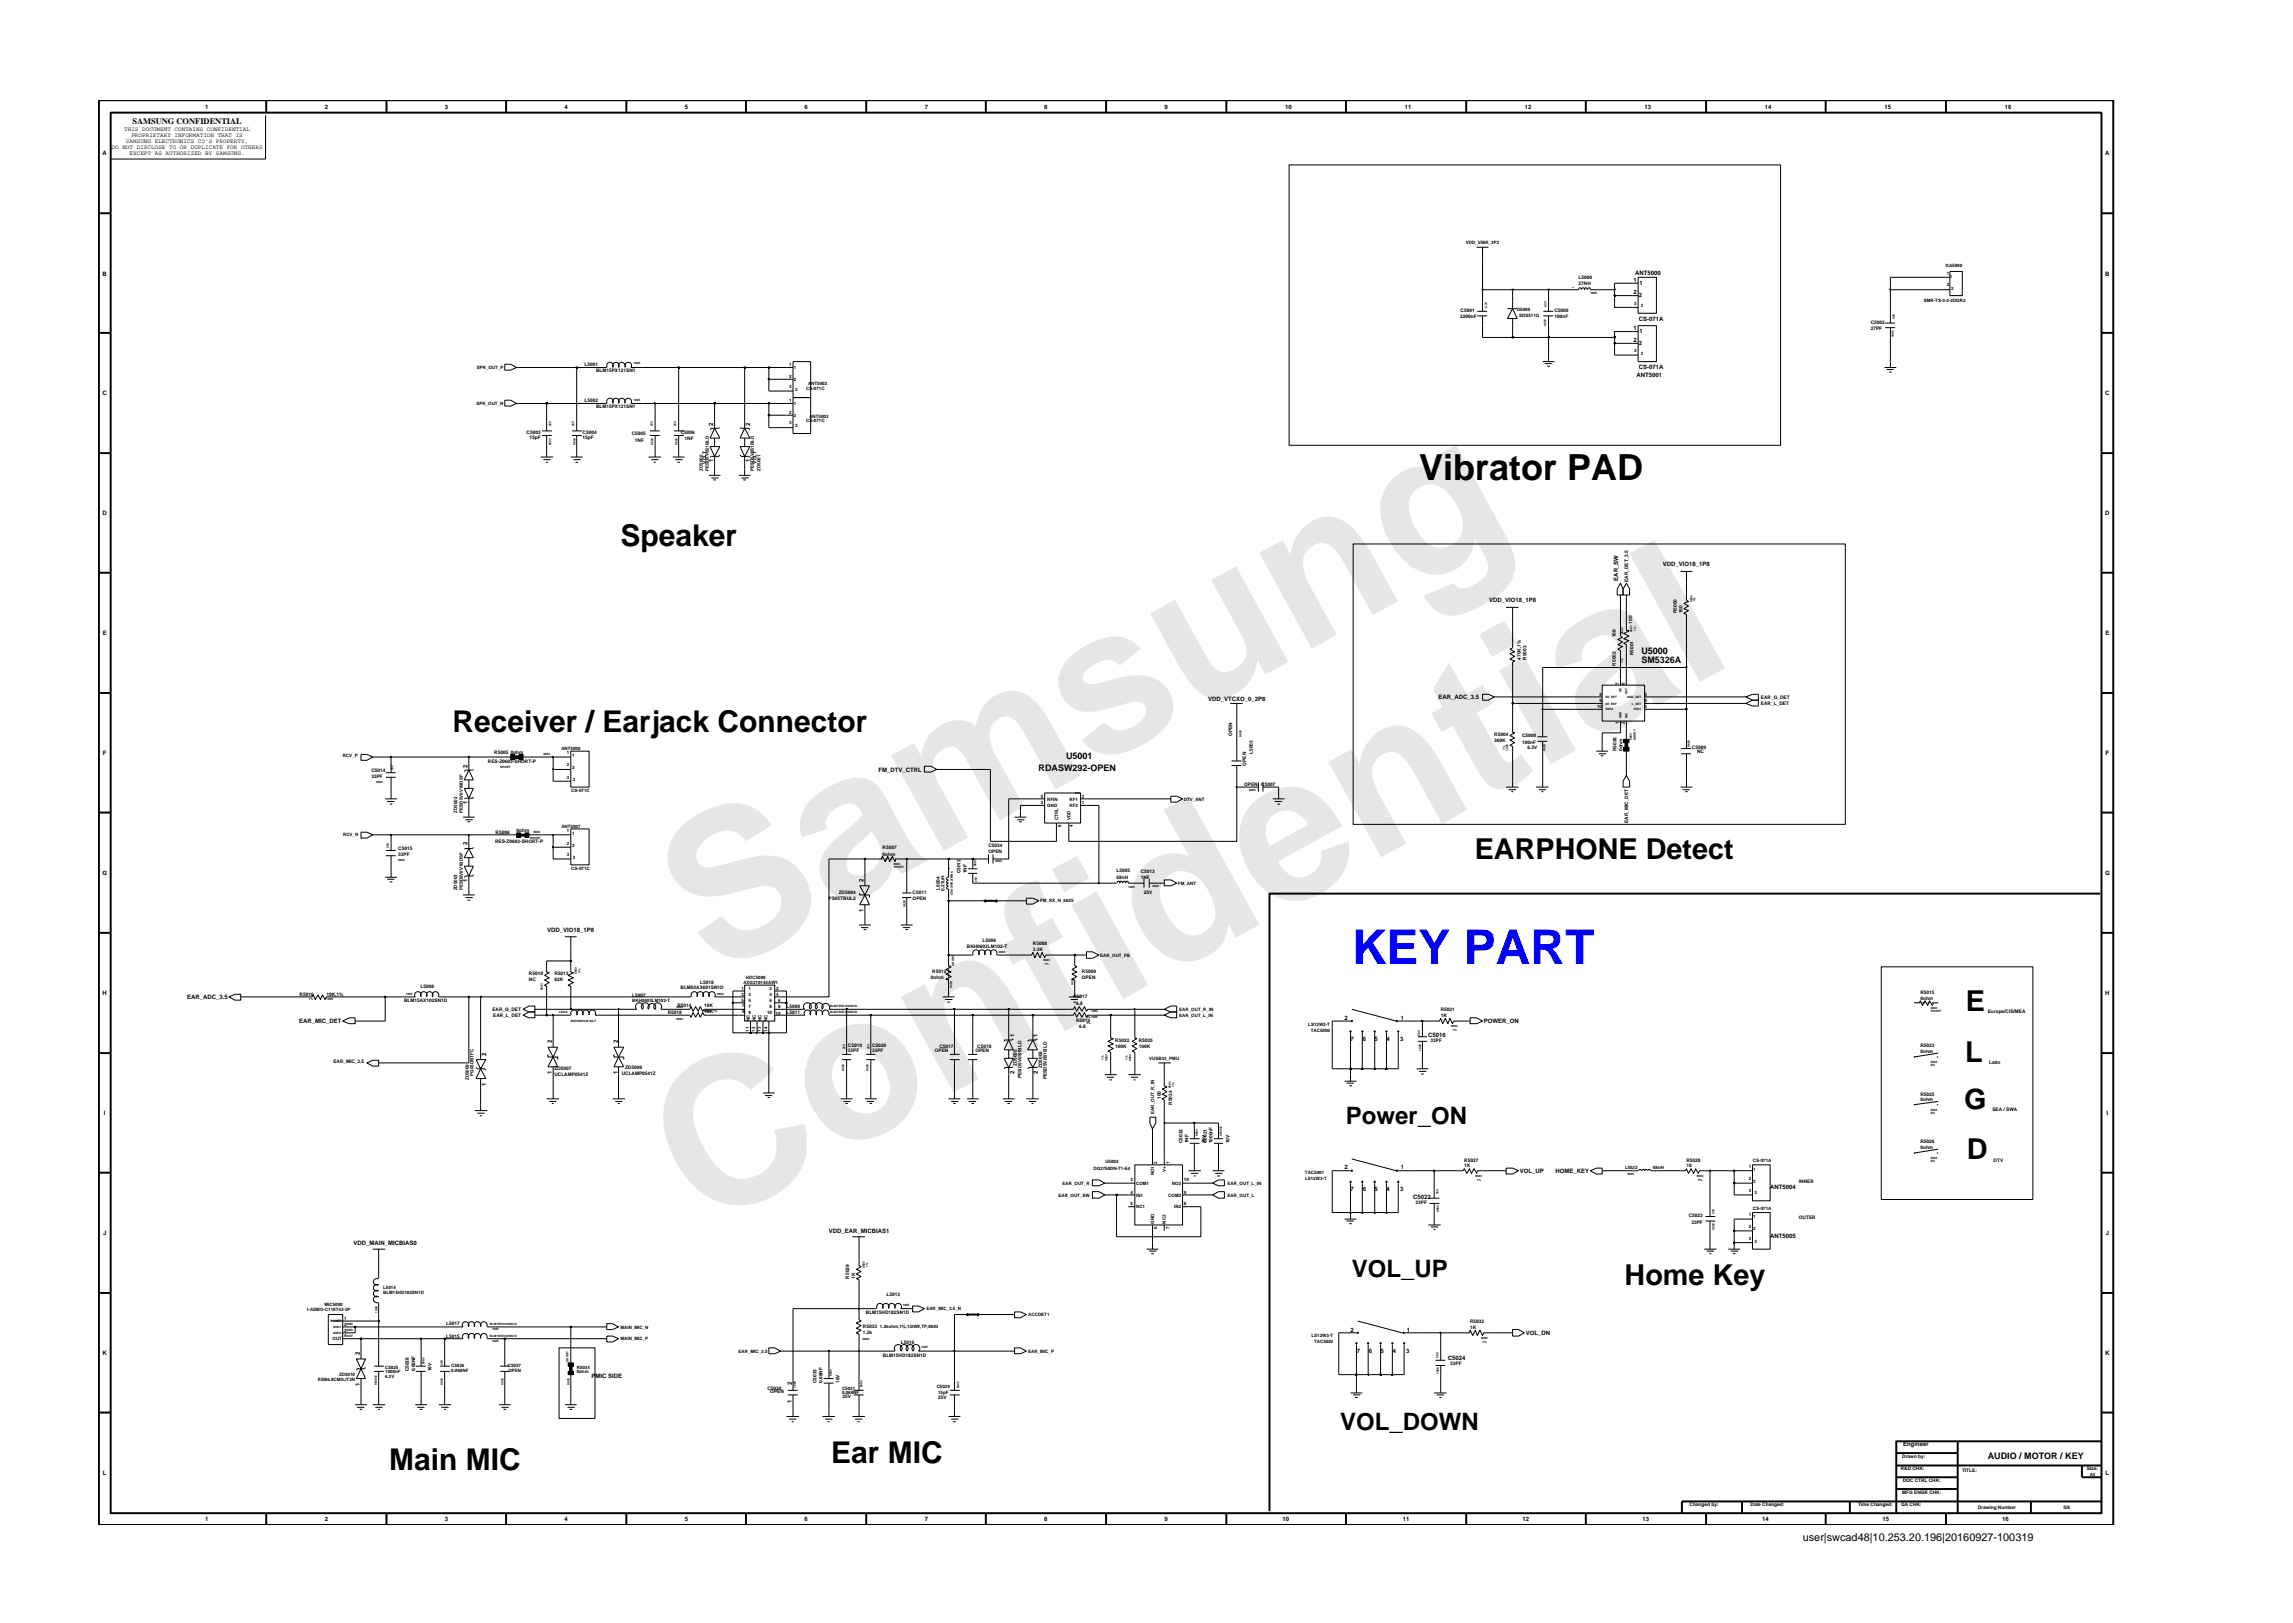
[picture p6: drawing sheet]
<svg xmlns="http://www.w3.org/2000/svg" width="297mm" height="210mm" viewBox="0 0 297 210" stroke-linecap="round" stroke-linejoin="round" font-family="sans-serif">
<defs><g id="words">
<g font-size="26.5" fill="#e6e6e6">
<text x="92.4" y="126.7" transform="rotate(-29 92.4 126.7)">Samsung</text>
<text x="91.1" y="159.4" transform="rotate(-29 91.1 159.4)">Confidential</text>
</g>
<text font-size="6.2" fill="#00f" x="175.1" y="124.9">KEY PART</text>
<text font-size="4.7" x="183.8" y="62.2">Vibrator PAD</text>
<g font-size="3.9">
<text x="80.4" y="70.7">Speaker</text>
<text x="58.6" y="94.8">Receiver / Earjack Connector</text>
<text x="50.4" y="190.4">Main MIC</text>
<text x="107.7" y="189.6">Ear MIC</text>
</g>
<g font-size="3.7">
<text x="191" y="111.3">EARPHONE Detect</text>
<text x="254.6" y="130.9">E</text>
<text x="254.6" y="137.5">L</text>
<text x="254.4" y="143.7">G</text>
<text x="254.8" y="150.1">D</text>
<text x="210.5" y="166.5">Home Key</text>
</g>
<g font-size="3.1">
<text x="174.4" y="145.7">Power_ON</text>
<text x="175.1" y="165.5">VOL_UP</text>
<text x="173.6" y="185.3">VOL_DOWN</text>
</g>
<text font-size="1.4" x="233.5" y="199.7">user|swcad48|10.253.20.196|20160927-100319</text>
<g font-size="1.2">
<text x="212.6" y="84.7">U5000</text>
<text x="212.6" y="85.9">SM5326A</text>
<text x="134.5" y="99.9">RDASW292-OPEN</text>
<text x="138.1" y="98.3">U5001</text>
<text x="257.5" y="189">AUDIO / MOTOR / KEY</text>
</g>
<text font-size="1.1" x="17.2" y="16.1">SAMSUNG CONFIDENTIAL</text>
<g font-size=".8">
<text x="16.1" y="17">THIS DOCUMENT CONTAINS CONFIDENTIAL</text>
<text x="17" y="17.8">PROPRIETARY INFORMATION THAT IS</text>
<text x="26.6" y="14.1">1</text>
<text x="42.1" y="14.1">2</text>
<text x="57.6" y="14.1">3</text>
<text x="73.1" y="14.1">4</text>
<text x="88.7" y="14.1">5</text>
<text x="104.2" y="14.1">6</text>
<text x="119.8" y="14.1">7</text>
<text x="135.3" y="14.1">8</text>
<text x="150.9" y="14.1">9</text>
<text x="166.5" y="14.1">10</text>
<text x="182" y="14.1">11</text>
<text x="197.5" y="14.1">12</text>
<text x="213" y="14.1">13</text>
<text x="228.6" y="14.1">14</text>
<text x="244.1" y="14.1">15</text>
<text x="259.7" y="14.1">16</text>
<text x="13.3" y="20.1">A</text>
<text x="14.5" y="19.3">DO NOT DISCLOSE TO OR DUPLICATE FOR OTHERS</text>
<text x="16.3" y="18.5">SAMSUNG ELECTRONICS CO’S PROPERTY.</text>
<text x="16.8" y="20.1">EXCEPT AS AUTHORIZED BY SAMSUNG.</text>
<text x="272.7" y="20.1">A</text>
<text x="13.3" y="35.7">B</text>
<text x="211.8" y="35.6">ANT5000</text>
<text x="272.7" y="35.7">B</text>
<text x="211.6" y="36.5">1</text>
<text x="211.6" y="38.1">2</text>
<text x="212.3" y="38.5">2</text>
<text x="212.3" y="41.6">CS-071A</text>
<text x="212.4" y="36.9">1</text>
<text x="211.6" y="42.8">1</text>
<text x="211.6" y="44.3">2</text>
<text x="212.3" y="44.7">2</text>
<text x="212.3" y="47.8">CS-071A</text>
<text x="212.4" y="43.1">1</text>
<text x="13.3" y="51.2">C</text>
<text x="212" y="48.8">ANT5001</text>
<text x="272.7" y="51.2">C</text>
<text x="92.4" y="59.9" transform="rotate(-90 92.4 59.9)">1</text>
<text x="92.4" y="55.2" transform="rotate(-90 92.4 55.2)">2</text>
<text x="97.2" y="59.9" transform="rotate(-90 97.2 59.9)">1</text>
<text x="97.2" y="55.2" transform="rotate(-90 97.2 55.2)">2</text>
<text x="13.3" y="66.8">D</text>
<text x="272.7" y="66.8">D</text>
<text x="192.9" y="78">VDD_VIO18_1P8</text>
<text x="209.6" y="75.2" transform="rotate(-90 209.6 75.2)">EAR_SW</text>
<text x="215.4" y="73.3">VDD_VIO18_1P8</text>
<text x="13.3" y="82.3">E</text>
<text x="272.7" y="82.3">E</text>
<text x="156.5" y="90.8">VDD_VTCXO_0_2P8</text>
<text x="186.4" y="90.6">EAR_ADC_3.5</text>
<text x="13.3" y="97.8">F</text>
<text x="60.6" y="99.4" transform="rotate(-90 60.6 99.4)">2</text>
<text x="113.8" y="100">FM_DTV_CTRL</text>
<text x="272.8" y="97.8">F</text>
<text x="60.6" y="104.2" transform="rotate(-90 60.6 104.2)">1</text>
<text x="13.3" y="113.3">G</text>
<text x="60.6" y="109.5" transform="rotate(-90 60.6 109.5)">2</text>
<text x="272.7" y="113.3">G</text>
<text x="60.6" y="114.2" transform="rotate(-90 60.6 114.2)">1</text>
<text x="111.9" y="118.1" transform="rotate(-90 111.9 118.1)">1</text>
<text x="111.9" y="114.3" transform="rotate(-90 111.9 114.3)">2</text>
<text x="70.9" y="120.7">VDD_VIO18_1P8</text>
<text x="13.3" y="128.9">H</text>
<text x="24.2" y="129.4">EAR_ADC_3.5</text>
<text x="272.7" y="128.9">H</text>
<text x="38.7" y="132.6">EAR_MIC_DET</text>
<text x="63" y="136.8" transform="rotate(-90 63 136.8)">2</text>
<text x="71.5" y="135.2" transform="rotate(-90 71.5 135.2)">2</text>
<text x="80" y="135.2" transform="rotate(-90 80 135.2)">2</text>
<text x="131.4" y="134.4" transform="rotate(-90 131.4 134.4)">1</text>
<text x="134.5" y="134.4" transform="rotate(-90 134.5 134.4)">1</text>
<text x="174.2" y="132.1">2</text>
<text x="174.9" y="134.9">7</text>
<text x="176.5" y="134.9">6</text>
<text x="178.1" y="134.9">5</text>
<text x="179.6" y="134.9">4</text>
<text x="181.4" y="134.9">3</text>
<text x="181.5" y="132.1">1</text>
<text x="185" y="134.4">C5016</text>
<text x="192.2" y="132.6">POWER_ON</text>
<text x="63" y="140.7" transform="rotate(-90 63 140.7)">1</text>
<text x="71.5" y="139.1" transform="rotate(-90 71.5 139.1)">1</text>
<text x="80" y="139.1" transform="rotate(-90 80 139.1)">1</text>
<text x="131.4" y="139.1" transform="rotate(-90 131.4 139.1)">2</text>
<text x="134.5" y="139.1" transform="rotate(-90 134.5 139.1)">2</text>
<text x="13.5" y="144.4">I</text>
<text x="272.9" y="144.4">I</text>
<text x="174.2" y="151.5">2</text>
<text x="174.9" y="154.3">7</text>
<text x="176.5" y="154.3">6</text>
<text x="178.1" y="154.3">5</text>
<text x="179.6" y="154.3">4</text>
<text x="181.4" y="154.3">3</text>
<text x="181.5" y="151.5">1</text>
<text x="183.1" y="155.4">C5022</text>
<text x="196.9" y="151.9">VOL_UP</text>
<text x="201.5" y="151.9">HOME_KEY</text>
<text x="229.3" y="154.1">ANT5004</text>
<text x="13.4" y="160">J</text>
<text x="45.8" y="161.3">VDD_MAIN_MICBIAS0</text>
<text x="107.4" y="159.7">VDD_EAR_MICBIAS1</text>
<text x="229.3" y="160.3">ANT5005</text>
<text x="272.8" y="160">J</text>
<text x="174.9" y="172.5">2</text>
<text x="182.2" y="172.5">1</text>
<text x="197.6" y="172.9">VOL_DN</text>
<text x="13.3" y="175.5">K</text>
<text x="46.6" y="179.5" transform="rotate(-90 46.6 179.5)">1</text>
<text x="46.6" y="175.6" transform="rotate(-90 46.6 175.6)">2</text>
<text x="76.6" y="178.5">PMIC SIDE</text>
<text x="102.6" y="179.4" transform="rotate(-90 102.6 179.4)">2</text>
<text x="175.8" y="175.3">7</text>
<text x="177.3" y="175.3">6</text>
<text x="178.8" y="175.3">5</text>
<text x="180.4" y="175.3">4</text>
<text x="182.1" y="175.3">3</text>
<text x="187.6" y="176.1">C5024</text>
<text x="272.7" y="175.5">K</text>
<text x="102.6" y="181.8" transform="rotate(-90 102.6 181.8)">1</text>
<text x="13.3" y="191.1">L</text>
<text x="246.5" y="187.3">Engineer</text>
<text x="272.8" y="191.1">L</text>
<text x="26.6" y="197.1">1</text>
<text x="42.1" y="197.1">2</text>
<text x="57.6" y="197.1">3</text>
<text x="73.1" y="197.1">4</text>
<text x="88.7" y="197.1">5</text>
<text x="104.2" y="197.1">6</text>
<text x="119.8" y="197.1">7</text>
<text x="135.3" y="197.1">8</text>
<text x="150.9" y="197.1">9</text>
<text x="166.1" y="197.1">10</text>
<text x="181.7" y="197.1">11</text>
<text x="197.2" y="197.1">12</text>
<text x="212.8" y="197.1">13</text>
<text x="228.3" y="197.1">14</text>
<text x="243.9" y="197.1">15</text>
<text x="259.4" y="197.1">16</text>
</g>
<g font-size=".6">
<text x="189.9" y="31.7">VDD_VIBR_3P3</text>
<text x="252" y="34.6">GA5000</text>
<text x="252.2" y="35.6">1</text>
<text x="189.1" y="41.2">2200nF</text>
<text x="189.2" y="40.4">C5001</text>
<text x="196.5" y="40.2">D5000</text>
<text x="196.8" y="41">SDS511Q</text>
<text x="201.4" y="40.4">C5000</text>
<text x="201.4" y="41.2">100nF</text>
<text x="203.7" y="37.5">*</text>
<text x="204.5" y="36.1">L5000</text>
<text x="204.5" y="36.9">27NH</text>
<text x="211.7" y="39.5">3</text>
<text x="212.6" y="39.8">3</text>
<text x="242.3" y="41.9">C5002</text>
<text x="249.2" y="39.1">SMR-TS-3-2-2DGR2</text>
<text x="252.2" y="37.1">2</text>
<text x="252.6" y="36">1</text>
<text x="252.8" y="37.6">2</text>
<text x="61.8" y="47.8">SPK_OUT_P</text>
<text x="75.7" y="47.4">L5001</text>
<text x="102.2" y="47.4">1</text>
<text x="102.8" y="47.8">1</text>
<text x="211.7" y="45.7">3</text>
<text x="212.6" y="46">3</text>
<text x="242.3" y="42.7">27PF</text>
<text x="61.7" y="52.5">SPK_OUT_N</text>
<text x="75.7" y="52.1">L5002</text>
<text x="77.2" y="48.2">BLM15PX121SN1</text>
<text x="77.2" y="52.8">BLM15PX121SN1</text>
<text x="102.2" y="52.1">1</text>
<text x="102.2" y="53.6">2</text>
<text x="102.2" y="49">2</text>
<text x="102.2" y="50.3">3</text>
<text x="102.8" y="52.5">1</text>
<text x="102.8" y="49.3">2</text>
<text x="103" y="50.7">3</text>
<text x="104.4" y="50.6">CS-071C</text>
<text x="104.7" y="49.9">ANT5002</text>
<text x="68.2" y="56.2">C5003</text>
<text x="68.6" y="56.9">15pF</text>
<text x="75.5" y="56.2">C5004</text>
<text x="75.5" y="56.9">15pF</text>
<text x="81.8" y="56.4">C5005</text>
<text x="82.3" y="57.2">1NF</text>
<text x="88.2" y="56.2">C5006</text>
<text x="88.7" y="57">1NF</text>
<text x="102.2" y="55">3</text>
<text x="102.8" y="54">2</text>
<text x="103" y="55.3">3</text>
<text x="104.4" y="54.6">CS-071C</text>
<text x="104.8" y="54.2">ANT5003</text>
<text x="91" y="61" transform="rotate(-90 91 61)">ZD5000</text>
<text x="91.5" y="60.1" transform="rotate(-90 91.5 60.1)">VOLT</text>
<text x="91.8" y="61" transform="rotate(-90 91.8 61)">PESD5V0S1BLD</text>
<text x="97.7" y="61" transform="rotate(-90 97.7 61)">PESD5V0S1BLD</text>
<text x="98" y="60.1" transform="rotate(-90 98 60.1)">VOLT</text>
<text x="98.5" y="61" transform="rotate(-90 98.5 61)">ZD5001</text>
<text x="210.9" y="75.4" transform="rotate(-90 210.9 75.4)">EAR_DET_3.5</text>
<text x="209.3" y="82.6" transform="rotate(-90 209.3 82.6)">100</text>
<text x="211.4" y="80.8" transform="rotate(-90 211.4 80.8)">100</text>
<text x="217.2" y="79.4" transform="rotate(-90 217.2 79.4)">R5000</text>
<text x="218" y="79.4" transform="rotate(-90 218 79.4)">100</text>
<text x="197" y="85.5" transform="rotate(-90 197 85.5)">470K,1%</text>
<text x="197.8" y="85.5" transform="rotate(-90 197.8 85.5)">R5003</text>
<text x="209.3" y="86.2" transform="rotate(-90 209.3 86.2)">R5002</text>
<text x="209.7" y="88.8" transform="rotate(-90 209.7 88.8)">7</text>
<text x="210.5" y="88.8" transform="rotate(-90 210.5 88.8)">6</text>
<text x="211.6" y="84.9" transform="rotate(-90 211.6 84.9)">R5001</text>
<text x="159.6" y="95.3" transform="rotate(-90 159.6 95.3)">OPEN</text>
<text x="193.6" y="95.4">R5004</text>
<text x="197.2" y="95.5">C5008</text>
<text x="206.9" y="91.7">10</text>
<text x="207.2" y="90.2">8</text>
<text x="207.2" y="90.9">9</text>
<text x="209.7" y="93.7" transform="rotate(-90 209.7 93.7)">1</text>
<text x="210.5" y="93.7" transform="rotate(-90 210.5 93.7)">2</text>
<text x="213" y="91.7">3</text>
<text x="213" y="90.9">4</text>
<text x="213" y="90.2">5</text>
<text x="228.1" y="90.5">EAR_G_DET</text>
<text x="228.1" y="91.4">EAR_L_DET</text>
<text x="44.4" y="98.1">RCV_P</text>
<text x="48.1" y="100.8">33PF</text>
<text x="48.1" y="100">C5014</text>
<text x="63.2" y="98.9">RES-Z0603-SHORT-P</text>
<text x="64" y="97.7">R5005</text>
<text x="66.2" y="97.6">0ohm</text>
<text x="72.7" y="97.1">ANT5006</text>
<text x="73.4" y="97.7">1</text>
<text x="73.4" y="99.3">2</text>
<text x="73.4" y="100.9">3</text>
<text x="74.1" y="98.1">1</text>
<text x="74.1" y="99.6">2</text>
<text x="74.2" y="101.1">3</text>
<text x="161.2" y="101.8">OPEN</text>
<text x="161.4" y="99.2" transform="rotate(-90 161.4 99.2)">OPEN</text>
<text x="162.3" y="97.6" transform="rotate(-90 162.3 97.6)">L5003</text>
<text x="163.4" y="101.8">C5007</text>
<text x="193.6" y="96.1">360K</text>
<text x="197.2" y="96.4">100nF</text>
<text x="197.9" y="97">6.3V</text>
<text x="209.4" y="97.3" transform="rotate(-90 209.4 97.3)">R5036</text>
<text x="210.2" y="97.3" transform="rotate(-90 210.2 97.3)">0ohm</text>
<text x="219.2" y="97">C5009</text>
<text x="219.9" y="97.6">NC</text>
<text x="59.2" y="105.3" transform="rotate(-90 59.2 105.3)">ZD5002</text>
<text x="60" y="105.3" transform="rotate(-90 60 105.3)">PESD5V0V1BDSF</text>
<text x="66.9" y="107.7">0ohm</text>
<text x="72.7" y="107.2">ANT5007</text>
<text x="73.4" y="107.8">1</text>
<text x="74" y="102.6">CS-071C</text>
<text x="134.8" y="104.2">2</text>
<text x="134.8" y="103.4">5</text>
<text x="135.7" y="104.5">GND</text>
<text x="135.7" y="103.7">RFIN</text>
<text x="137.1" y="106.3" transform="rotate(-90 137.1 106.3)">CTRL</text>
<text x="137.4" y="107.1" transform="rotate(-90 137.4 107.1)">6</text>
<text x="138.5" y="103.7">RF1</text>
<text x="138.5" y="104.5">RF2</text>
<text x="138.7" y="106.3" transform="rotate(-90 138.7 106.3)">VDD</text>
<text x="139" y="107.1" transform="rotate(-90 139 107.1)">4</text>
<text x="140.2" y="103.4">3</text>
<text x="140.2" y="104.2">1</text>
<text x="153.4" y="103.7">DTV_ANT</text>
<text x="210.9" y="106.6" transform="rotate(-90 210.9 106.6)">EAR_MIC_DET</text>
<text x="44.5" y="108.4">RCV_N</text>
<text x="51.6" y="110.9">33PF</text>
<text x="51.6" y="110.1">C5015</text>
<text x="64.1" y="109.2">RES-Z0603-SHORT-P</text>
<text x="64.2" y="108">R5006</text>
<text x="73.4" y="109.4">2</text>
<text x="73.4" y="110.9">3</text>
<text x="74" y="112.7">CS-071C</text>
<text x="74.1" y="108.1">1</text>
<text x="74.1" y="109.7">2</text>
<text x="74.2" y="111.3">3</text>
<text x="114.3" y="110.9">0ohm</text>
<text x="114.3" y="110">R5007</text>
<text x="122.9" y="112.8">*</text>
<text x="124.4" y="113.1" transform="rotate(-90 124.4 113.1)">C5012</text>
<text x="125.3" y="113.1" transform="rotate(-90 125.3 113.1)">1NF</text>
<text x="128" y="110.5">OPEN</text>
<text x="128" y="109.8">C5034</text>
<text x="144.6" y="113.8">68nH</text>
<text x="144.6" y="113">L5005</text>
<text x="147.8" y="113.9">1NF</text>
<text x="147.8" y="113.1">C5013</text>
<text x="59.2" y="115.3" transform="rotate(-90 59.2 115.3)">ZD5003</text>
<text x="60" y="115.3" transform="rotate(-90 60 115.3)">PESD5V0V1BDSF</text>
<text x="107.3" y="116.6">PS05TBUL2</text>
<text x="108.6" y="115.8">ZD5004</text>
<text x="118.2" y="116.5">OPEN</text>
<text x="118.2" y="115.8">C5011</text>
<text x="121.8" y="115.3" transform="rotate(-90 121.8 115.3)">L5004</text>
<text x="122.3" y="115.4" transform="rotate(-90 122.3 115.4)">0.27uH</text>
<text x="134.7" y="116.9">FM_RX_N_6625</text>
<text x="148.2" y="115.8">25V</text>
<text x="152.6" y="114.6">FM_ANT</text>
<text x="125.3" y="122.8">BKH0603LM102-T</text>
<text x="127.3" y="122.1">L5006</text>
<text x="133.8" y="123.2">3.3K</text>
<text x="133.8" y="122.5">R5008</text>
<text x="142.5" y="123.9">EAR_OUT_FB</text>
<text x="38.8" y="129">R5016</text>
<text x="42.3" y="129">10K,1%</text>
<text x="52.4" y="129.8">BLM15AX102SN1D</text>
<text x="54.5" y="128">L5008</text>
<text x="63.8" y="131">EAR_G_DET</text>
<text x="63.9" y="131.7">EAR_L_DET</text>
<text x="68.5" y="126.3">R5010</text>
<text x="68.5" y="127">NC</text>
<text x="71.8" y="127">82K</text>
<text x="71.8" y="126.3">R5013</text>
<text x="81.9" y="129.8">BKH0603LM102-T</text>
<text x="81.9" y="129.2">L5007</text>
<text x="86.5" y="131.3">R5018</text>
<text x="87.7" y="130.5">R5014</text>
<text x="88.2" y="128.2">BLM03AX601SN1D</text>
<text x="90.7" y="127.5">L5018</text>
<text x="91.2" y="130.5">10K</text>
<text x="91.3" y="131.3">10K</text>
<text x="96" y="129">3</text>
<text x="96" y="129.8">5</text>
<text x="96" y="128.2">1</text>
<text x="96.1" y="130.5">7</text>
<text x="96.1" y="131.3">9</text>
<text x="96.3" y="127.5">AXG210144AW1</text>
<text x="96.6" y="126.9">HDC5000</text>
<text x="97" y="129">3</text>
<text x="97" y="129.8">5</text>
<text x="97" y="128.2">1</text>
<text x="97" y="130.6">7</text>
<text x="97" y="131.3">9</text>
<text x="99.4" y="131.3">10</text>
<text x="99.7" y="129">4</text>
<text x="99.7" y="129.8">6</text>
<text x="99.7" y="128.2">2</text>
<text x="99.7" y="130.6">8</text>
<text x="100.5" y="131.5">10</text>
<text x="100.5" y="129">4</text>
<text x="100.5" y="128.2">2</text>
<text x="100.8" y="129.8">6</text>
<text x="100.8" y="130.6">8</text>
<text x="101.9" y="130.6">L5009</text>
<text x="101.9" y="131.3">L5011</text>
<text x="120.6" y="126.9">0ohm</text>
<text x="120.8" y="126">R5012</text>
<text x="139.1" y="129.3">R5017</text>
<text x="139.4" y="130.2">6.8</text>
<text x="140.2" y="126.9">OPEN</text>
<text x="140.2" y="126">R5009</text>
<text x="152.8" y="131">EAR_OUT_R_IN</text>
<text x="152.8" y="131.7">EAR_OUT_L_IN</text>
<text x="186.6" y="131.8">1K</text>
<text x="186.6" y="131">R5021</text>
<text x="248.8" y="129.5">0ohm</text>
<text x="248.8" y="128.7">R5015</text>
<text x="257.5" y="131.3">Europe/CIS/MEA</text>
<text x="43.2" y="137.8">EAR_MIC_3.5</text>
<text x="97.1" y="133.6" transform="rotate(-90 97.1 133.6)">11</text>
<text x="97.1" y="132.3" transform="rotate(-90 97.1 132.3)">NC</text>
<text x="97.8" y="133.6" transform="rotate(-90 97.8 133.6)">12</text>
<text x="97.9" y="132.3" transform="rotate(-90 97.9 132.3)">NC</text>
<text x="98.6" y="133.6" transform="rotate(-90 98.6 133.6)">13</text>
<text x="98.7" y="132.3" transform="rotate(-90 98.7 132.3)">NC</text>
<text x="99.4" y="133.6" transform="rotate(-90 99.4 133.6)">14</text>
<text x="99.4" y="132.3" transform="rotate(-90 99.4 132.3)">NC</text>
<text x="109.8" y="136.3">33PF</text>
<text x="109.8" y="135.6">C5019</text>
<text x="113" y="136.3">33PF</text>
<text x="113" y="135.6">C5020</text>
<text x="121.1" y="136.3">OPEN</text>
<text x="121.7" y="135.7">C5017</text>
<text x="126.4" y="136.3">OPEN</text>
<text x="126.6" y="135.7">C5018</text>
<text x="139.4" y="132.4">R5019</text>
<text x="139.8" y="133.2">6.8</text>
<text x="144.5" y="135.7">100K</text>
<text x="144.5" y="135">R5022</text>
<text x="147.5" y="135.7">100K</text>
<text x="147.5" y="135">R5035</text>
<text x="148.9" y="137.3">VUSB33_PMU</text>
<text x="169.5" y="132.9">LS12W3-T</text>
<text x="169.8" y="133.6">TAC5000</text>
<text x="185.3" y="135">33PF</text>
<text x="248.8" y="135.7">R5023</text>
<text x="248.8" y="136.4">0ohm</text>
<text x="257.7" y="137.9">Latin</text>
<text x="60.7" y="139.9" transform="rotate(-90 60.7 139.9)">ZD5009</text>
<text x="61.3" y="139.4" transform="rotate(-90 61.3 139.4)">PG05DBTFC</text>
<text x="71.8" y="138.6">ZD5007</text>
<text x="71.8" y="139.3">UCLAMP0541Z</text>
<text x="80.5" y="139.2">UCLAMP0541Z</text>
<text x="81" y="138.5">ZD5008</text>
<text x="131.7" y="138.1" transform="rotate(-90 131.7 138.1)">ZD5005</text>
<text x="132.3" y="139.7" transform="rotate(-90 132.3 139.7)">PESD5V0S1BLD</text>
<text x="135" y="138.4" transform="rotate(-90 135 138.4)">ZD5006</text>
<text x="135.6" y="139.8" transform="rotate(-90 135.6 139.8)">PESD5V0S1BLD</text>
<text x="150.4" y="142.4" transform="rotate(-90 150.4 142.4)">100</text>
<text x="151.8" y="143.1" transform="rotate(-90 151.8 143.1)">R5024</text>
<text x="248.8" y="142.7">0ohm</text>
<text x="248.8" y="141.9">R5025</text>
<text x="258.1" y="143.9">SEA / SWA</text>
<text x="149.5" y="144.3" transform="rotate(-90 149.5 144.3)">EAR_OUT_R_IN</text>
<text x="153.2" y="148.1" transform="rotate(-90 153.2 148.1)">C5032</text>
<text x="154" y="148.1" transform="rotate(-90 154 148.1)">1NF</text>
<text x="156.2" y="148.1" transform="rotate(-90 156.2 148.1)">25V</text>
<text x="156.3" y="148.1" transform="rotate(-90 156.3 148.1)">C5021</text>
<text x="157.1" y="148.1" transform="rotate(-90 157.1 148.1)">1000nF</text>
<text x="159.3" y="148.1" transform="rotate(-90 159.3 148.1)">10V</text>
<text x="248.8" y="148.1">R5026</text>
<text x="248.8" y="148.9">0ohm</text>
<text x="137.1" y="155">EAR_OUT_SW</text>
<text x="137.6" y="153.5">EAR_OUT_R</text>
<text x="141.7" y="151.5">DG2750DN-T1-E4</text>
<text x="143.2" y="150.7">U5002</text>
<text x="146.4" y="154.6">4</text>
<text x="146.4" y="153">3</text>
<text x="147.2" y="155">IN1</text>
<text x="147.2" y="153.5">COM1</text>
<text x="149.5" y="152.3" transform="rotate(-90 149.5 152.3)">NO1</text>
<text x="149.9" y="150.7" transform="rotate(-90 149.9 150.7)">2</text>
<text x="151" y="151.8" transform="rotate(-90 151 151.8)">V+</text>
<text x="151.3" y="155">COM2</text>
<text x="151.5" y="150.7" transform="rotate(-90 151.5 150.7)">1</text>
<text x="151.8" y="153.5">NO2</text>
<text x="153.4" y="153">10</text>
<text x="153.4" y="154.6">9</text>
<text x="159" y="153.5">EAR_OUT_L_IN</text>
<text x="159" y="155">EAR_OUT_L</text>
<text x="169" y="152.1">TAC5001</text>
<text x="169.1" y="152.9">LS12W3-T</text>
<text x="189.7" y="151.2">1K</text>
<text x="189.7" y="150.5">R5027</text>
<text x="210.5" y="151.5">L5012</text>
<text x="211.4" y="151.7">*</text>
<text x="214.2" y="151.5">68nH</text>
<text x="218.5" y="151.2">10</text>
<text x="218.5" y="150.5">R5028</text>
<text x="226.5" y="151.3">1</text>
<text x="226.5" y="152.9">2</text>
<text x="226.5" y="154.5">3</text>
<text x="227.1" y="150.5">CS-071A</text>
<text x="227.1" y="151.7">1</text>
<text x="227.1" y="153.2">2</text>
<text x="227.3" y="154.7">3</text>
<text x="233" y="153.3">INNER</text>
<text x="258.3" y="150.5">DTV</text>
<text x="146.4" y="156.2">5</text>
<text x="147.2" y="156.5">NC1</text>
<text x="149.5" y="158.5" transform="rotate(-90 149.5 158.5)">GND</text>
<text x="149.9" y="159.2" transform="rotate(-90 149.9 159.2)">6</text>
<text x="151" y="158.5" transform="rotate(-90 151 158.5)">NC2</text>
<text x="151.5" y="159.2" transform="rotate(-90 151.5 159.2)">7</text>
<text x="152.1" y="156.5">IN2</text>
<text x="153.4" y="156.2">8</text>
<text x="183.4" y="156">33PF</text>
<text x="218.8" y="157.7">C5023</text>
<text x="219.1" y="158.5">33PF</text>
<text x="226.5" y="157.5">1</text>
<text x="226.5" y="159.1">2</text>
<text x="226.5" y="160.6">3</text>
<text x="227.1" y="156.7">CS-071A</text>
<text x="227.1" y="157.8">1</text>
<text x="227.1" y="159.4">2</text>
<text x="227.3" y="161">3</text>
<text x="233" y="157.9">OUTER</text>
<text x="49.6" y="167.6">BLM15HD182SN1D</text>
<text x="49.6" y="167">L5014</text>
<text x="110" y="165.6" transform="rotate(-90 110 165.6)">R5029</text>
<text x="110.8" y="165.6" transform="rotate(-90 110.8 165.6)">1K</text>
<text x="114.8" y="167.9">L5013</text>
<text x="39.8" y="169.8">I-ASMO-C110T42-3P</text>
<text x="42" y="169.2">MIC5000</text>
<text x="43.1" y="173.6">OUT</text>
<text x="44.6" y="173.3">4</text>
<text x="44.6" y="171.7">2</text>
<text x="44.6" y="172.5">3</text>
<text x="44.6" y="171">1</text>
<text x="57.8" y="173.3">L5015</text>
<text x="57.8" y="171.7">L5017</text>
<text x="80.4" y="173.6">MAIN_MIC_P</text>
<text x="80.4" y="172.1">MAIN_MIC_N</text>
<text x="111.8" y="172.8">1.2k</text>
<text x="111.8" y="172.1">R5033</text>
<text x="112.2" y="170.2">BLM15HD182SN1D</text>
<text x="114" y="172.1">1.2kohm,1%,1/20W,TP,0603</text>
<text x="120" y="169.7">EAR_MIC_3.5_N</text>
<text x="133.2" y="170.5">ACCDET1</text>
<text x="169.9" y="173.3">LS12W3-T</text>
<text x="190.4" y="172.2">1K</text>
<text x="190.4" y="171.4">R5032</text>
<text x="41.2" y="178.8">RSB6.8CMGJT2N</text>
<text x="43.9" y="178.3">ZD5010</text>
<text x="49.9" y="177.9">1000nF</text>
<text x="49.9" y="177.3">C5025</text>
<text x="49.9" y="178.5">6.3V</text>
<text x="52.9" y="177.7" transform="rotate(-90 52.9 177.7)">C5028</text>
<text x="53.8" y="177.7" transform="rotate(-90 53.8 177.7)">0.68NF</text>
<text x="55.9" y="177.7" transform="rotate(-90 55.9 177.7)">16V</text>
<text x="58.4" y="177.2">C5026</text>
<text x="58.4" y="177.7">0.068NF</text>
<text x="65.8" y="177.2">C5027</text>
<text x="65.9" y="177.7">OPEN</text>
<text x="74.7" y="177.9">0ohm</text>
<text x="74.7" y="177.3">R5034</text>
<text x="95.7" y="175.2">EAR_MIC_3.5</text>
<text x="105.8" y="179.2" transform="rotate(-90 105.8 179.2)">C5033</text>
<text x="106.5" y="179.2" transform="rotate(-90 106.5 179.2)">0.68NF</text>
<text x="108.7" y="179.2" transform="rotate(-90 108.7 179.2)">16V</text>
<text x="114.4" y="175.8">BLM15HD182SN1D</text>
<text x="116.7" y="174.1">L5016</text>
<text x="121.3" y="179.9">C5029</text>
<text x="133.2" y="175.2">EAR_MIC_P</text>
<text x="170.2" y="174">TAC5002</text>
<text x="187.9" y="176.8">33PF</text>
<text x="99.4" y="180">C5030</text>
<text x="99.8" y="180.5">OPEN</text>
<text x="109.1" y="180.6">0.068NF</text>
<text x="109.1" y="180">C5031</text>
<text x="109.2" y="181.1">25V</text>
<text x="121.5" y="181.2">25V</text>
<text x="121.5" y="180.5">15pF</text>
<text x="246.2" y="190.4">R&amp;D CHK:</text>
<text x="246.4" y="188.9">Drawn by:</text>
<text x="254.2" y="190.7">TITLE:</text>
<text x="270.3" y="190.4">Size:</text>
<text x="270.7" y="191.2">A3</text>
<text x="218.9" y="195.1">Changed by:</text>
<text x="226.8" y="195.1">Date Changed:</text>
<text x="240.7" y="195.1">Time Changed:</text>
<text x="246.3" y="195.1">QA CHK:</text>
<text x="246.4" y="193.5">MFG ENGR CHK:</text>
<text x="246.5" y="192">DOC CTRL CHK:</text>
<text x="256.2" y="195.5">Drawing Number</text>
<text x="267.3" y="195.5">5/6</text>
</g>
<g font-size=".4">
<text x="192.6" y="39.9" transform="rotate(-90 192.6 39.9)">6.3V</text>
<text x="200.3" y="39.8" transform="rotate(-90 200.3 39.8)">6.3V</text>
<text x="206" y="38.1">1005</text>
<text x="245.5" y="41.3" transform="rotate(-90 245.5 41.3)">50V</text>
<text x="82.1" y="47.2">1005</text>
<text x="200.3" y="42.2" transform="rotate(-90 200.3 42.2)">0603</text>
<text x="245.3" y="43.7" transform="rotate(-90 245.3 43.7)">1005</text>
<text x="82.1" y="52">1005</text>
<text x="71.4" y="57.7" transform="rotate(-90 71.4 57.7)">0603</text>
<text x="71.4" y="55.2" transform="rotate(-90 71.4 55.2)">25V</text>
<text x="74.4" y="55.2" transform="rotate(-90 74.4 55.2)">25V</text>
<text x="74.5" y="57.6" transform="rotate(-90 74.5 57.6)">0603</text>
<text x="84.6" y="55.2" transform="rotate(-90 84.6 55.2)">25V</text>
<text x="84.6" y="57.6" transform="rotate(-90 84.6 57.6)">0603</text>
<text x="87.6" y="55.2" transform="rotate(-90 87.6 55.2)">25V</text>
<text x="87.7" y="57.6" transform="rotate(-90 87.7 57.6)">0603</text>
<text x="219.7" y="77.9" transform="rotate(-90 219.7 77.9)">1%</text>
<text x="210.3" y="82.2" transform="rotate(-90 210.3 82.2)">0603</text>
<text x="211.4" y="81.9" transform="rotate(-90 211.4 81.9)">0603</text>
<text x="211.9" y="81.7" transform="rotate(-90 211.9 81.7)">1%</text>
<text x="219.2" y="78" transform="rotate(-90 219.2 78)">0603</text>
<text x="210.1" y="89.7" transform="rotate(-90 210.1 89.7)">SE</text>
<text x="210.3" y="85.9" transform="rotate(-90 210.3 85.9)">1%</text>
<text x="210.8" y="90" transform="rotate(-90 210.8 90)">DET</text>
<text x="160.8" y="95.4" transform="rotate(-90 160.8 95.4)">0603</text>
<text x="208" y="90.4">SE_DET</text>
<text x="208" y="91.3">SE_REF</text>
<text x="208" y="92">VDD2</text>
<text x="210.1" y="93.1" transform="rotate(-90 210.1 93.1)">GND</text>
<text x="210.8" y="90.4">GND_DET</text>
<text x="210.8" y="93.1" transform="rotate(-90 210.8 93.1)">MIC</text>
<text x="211.4" y="95.9" transform="rotate(-90 211.4 95.9)">0603</text>
<text x="211.4" y="91.3">L_DET</text>
<text x="211.6" y="92">VDD1</text>
<text x="211.9" y="95.9" transform="rotate(-90 211.9 95.9)">SHORT</text>
<text x="48.7" y="101.5">0603</text>
<text x="50.9" y="99.8" transform="rotate(-90 50.9 99.8)">25V</text>
<text x="64.8" y="99.5">SHORT</text>
<text x="70.4" y="97.8">0603</text>
<text x="195" y="97.1" transform="rotate(-90 195 97.1)">1%</text>
<text x="195.4" y="97.2" transform="rotate(-90 195.4 97.2)">1005</text>
<text x="200.2" y="97.2" transform="rotate(-90 200.2 97.2)">0603</text>
<text x="218.9" y="96.7" transform="rotate(-90 218.9 96.7)">0603</text>
<text x="69.1" y="107.9">0603</text>
<text x="161.8" y="102.4">0603</text>
<text x="50.3" y="109.9" transform="rotate(-90 50.3 109.9)">25V</text>
<text x="51.6" y="111.6">0603</text>
<text x="68.7" y="108.7">SHORT</text>
<text x="115.8" y="112.1">0603</text>
<text x="115.8" y="112.5">SHORT</text>
<text x="126.5" y="112.2" transform="rotate(-90 126.5 112.2)">0603</text>
<text x="129" y="111.7">0603</text>
<text x="117.3" y="117.5" transform="rotate(-90 117.3 117.5)">0603</text>
<text x="123.4" y="116" transform="rotate(-90 123.4 116)">CIG10WR27MNC</text>
<text x="126.6" y="114.2" transform="rotate(-90 126.6 114.2)">25V</text>
<text x="146.2" y="115">1005</text>
<text x="149.3" y="114.9">0603</text>
<text x="123.6" y="125.1" transform="rotate(-90 123.6 125.1)">SHORT</text>
<text x="129.4" y="123.4">0603</text>
<text x="135.2" y="124.5">0603</text>
<text x="135.3" y="125">1%</text>
<text x="40" y="129.6">1%</text>
<text x="42.3" y="129.6">1005</text>
<text x="52.6" y="128.8">1005</text>
<text x="70.3" y="128.3" transform="rotate(-90 70.3 128.3)">0603</text>
<text x="72.4" y="131.2">L5010</text>
<text x="74.7" y="126.2" transform="rotate(-90 74.7 126.2)">0603</text>
<text x="75.2" y="126" transform="rotate(-90 75.2 126)">5%</text>
<text x="87.6" y="130.6">0603</text>
<text x="91.2" y="131.1">0603</text>
<text x="92.4" y="131.1">1%</text>
<text x="92.9" y="128.8">0603</text>
<text x="107.6" y="131.2">BLM15HD182SN1D</text>
<text x="107.6" y="130.5">BLM15HD182SN1D</text>
<text x="123.3" y="128" transform="rotate(-90 123.3 128)">0603</text>
<text x="139.1" y="127.6" transform="rotate(-90 139.1 127.6)">0603</text>
<text x="140.7" y="131.9">5%1005</text>
<text x="141.3" y="131.1">1005</text>
<text x="250.1" y="130.7">0603</text>
<text x="250.1" y="131.1">SHORT</text>
<text x="74" y="132.4">BKH0603LM102-T</text>
<text x="87.6" y="132.1">0603</text>
<text x="109.5" y="135.9" transform="rotate(-90 109.5 135.9)">25V</text>
<text x="112.6" y="135.9" transform="rotate(-90 112.6 135.9)">25V</text>
<text x="140.7" y="132.7">5%</text>
<text x="143" y="137.3" transform="rotate(-90 143 137.3)">1%</text>
<text x="143.5" y="137.5" transform="rotate(-90 143.5 137.5)">0603</text>
<text x="146.1" y="137.3" transform="rotate(-90 146.1 137.3)">1%</text>
<text x="146.5" y="137.5" transform="rotate(-90 146.5 137.5)">0603</text>
<text x="184" y="134.2" transform="rotate(-90 184 134.2)">50V</text>
<text x="184.1" y="136.1" transform="rotate(-90 184.1 136.1)">1005</text>
<text x="188" y="133">0603</text>
<text x="188.2" y="133.5">1%</text>
<text x="250.1" y="137.7">0603</text>
<text x="109.4" y="138.7" transform="rotate(-90 109.4 138.7)">0603</text>
<text x="112.5" y="138.7" transform="rotate(-90 112.5 138.7)">0603</text>
<text x="151.7" y="141" transform="rotate(-90 151.7 141)">0603</text>
<text x="152.1" y="140.8" transform="rotate(-90 152.1 140.8)">1%</text>
<text x="250.1" y="138.1">NC</text>
<text x="250.1" y="143.9">0603</text>
<text x="155.2" y="147.2" transform="rotate(-90 155.2 147.2)">0603</text>
<text x="158.3" y="147.2" transform="rotate(-90 158.3 147.2)">062032</text>
<text x="250.1" y="144.3">NC</text>
<text x="186.3" y="154.7" transform="rotate(-90 186.3 154.7)">25V</text>
<text x="191.1" y="152.4">0603</text>
<text x="191.3" y="152.9">1%</text>
<text x="210.8" y="152.2">0603</text>
<text x="219.8" y="152.4">0603</text>
<text x="220" y="152.9">5%</text>
<text x="250.1" y="150.1">0603</text>
<text x="250.1" y="150.6">NC</text>
<text x="186.4" y="157" transform="rotate(-90 186.4 157)">0603</text>
<text x="222.1" y="159.3" transform="rotate(-90 222.1 159.3)">0603</text>
<text x="222.1" y="157.3" transform="rotate(-90 222.1 157.3)">25V</text>
<text x="112" y="164.3" transform="rotate(-90 112 164.3)">0603</text>
<text x="112.5" y="164.1" transform="rotate(-90 112.5 164.1)">1%</text>
<text x="42.8" y="171.3">POWER</text>
<text x="43.1" y="172">GND1</text>
<text x="43.1" y="172.8">GND2</text>
<text x="44.9" y="171.6">GND</text>
<text x="44.9" y="172.4">GND</text>
<text x="44.9" y="173.2">OUT</text>
<text x="48.9" y="170.1" transform="rotate(-90 48.9 170.1)">1005</text>
<text x="63.4" y="173.2">BLM15HD182SN1D</text>
<text x="63.4" y="171.6">BLM15HD182SN1D</text>
<text x="63.8" y="173.9">1005</text>
<text x="63.8" y="172.4">1005</text>
<text x="111.8" y="173.5">0603</text>
<text x="117" y="169.2">1005</text>
<text x="191.9" y="173.4">0603</text>
<text x="192.1" y="173.9">1%</text>
<text x="48.8" y="179.4" transform="rotate(-90 48.8 179.4)">062032</text>
<text x="55" y="176.7" transform="rotate(-90 55 176.7)">0603</text>
<text x="57.4" y="179.4" transform="rotate(-90 57.4 179.4)">0603</text>
<text x="57.4" y="176.8" transform="rotate(-90 57.4 176.8)">25V</text>
<text x="65.2" y="179.4" transform="rotate(-90 65.2 179.4)">0603</text>
<text x="73.6" y="176.4" transform="rotate(-90 73.6 176.4)">SHORT</text>
<text x="73.8" y="179.4" transform="rotate(-90 73.8 179.4)">0603</text>
<text x="103.1" y="179.8" transform="rotate(-90 103.1 179.8)">1005</text>
<text x="107.8" y="178.3" transform="rotate(-90 107.8 178.3)">0603</text>
<text x="111.7" y="179.7" transform="rotate(-90 111.7 179.7)">0603</text>
<text x="119.3" y="174.6">1005</text>
<text x="124.2" y="179.9" transform="rotate(-90 124.2 179.9)">0603</text>
<text x="186.3" y="175.9" transform="rotate(-90 186.3 175.9)">50V</text>
<text x="186.4" y="178" transform="rotate(-90 186.4 178)">1005</text>
</g>
</g></defs>
<g fill="none" stroke="#000" stroke-width=".13">
<path d="M34.4 14.9v5.7h-20.1M167 21.4h63.7v36.3h-63.7zM191.3 32h1.5M192 37.5h.1h-.1zM192.1 32v8.3M195.3 40h1.2M195.9 37.5h.1h-.1zM195.9 40l.6 1.3h-1.2zM195.9 37.5v2.5M200.5 37.5h.2h-.2zM200.6 37.5v2.8M204.8 37.5v-.2h-.1h-.2v.2h-12.4"/>
<path d="M204.9 37.5l.1-.2h.1h.1v.2M205.3 37.5v-.2h.1h.1l.1 .2M205.7 37.5v-.2h.2h.1v.2M206 37.5h3.2M209.1 38.2h.1v.2h-.1zM209.1 37.5h.1h-.1zM209.2 38.3v1.5h3M209.2 38.3h3M212.2 35.9h2.4v4.7h-2.4zM212.2 36.7h-3v1.6M244.8 37.5h.2h-.2zM244.9 37.5h7.7"/>
<path d="M252.6 35.2h1.6v3.1h-1.6zM252.6 35.9h-7.7v6M65.4 47.2h.8l.7 .4-.7 .3h-.8zM65.4 51.8h.8l.7 .5-.7 .3h-.8zM66.9 47.6h11.7M66.9 52.3h11.7M70 59.2h1.7M70.2 55.8h1.3M70.2 56.4h1.3M70.4 59.5h.9M70.7 52.2h.2v.2h-.2zM70.7 59.9h.3"/>
<path d="M70.8 52.3v3.5M70.8 56.4v2.8M73.9 59.2h1.6M74.1 55.8h1.3M74.1 56.4h1.3M74.3 59.5h.9M74.5 59.9h.4M74.6 47.5h.2v.2h-.2zM74.7 47.6v8.2M74.7 56.4v2.8M78.7 47.6a.42 .42 0 0 1 .3-.7 .42 .42 0 0 1 .4 .7M78.7 52.2a.42 .42 0 0 1 .3-.6 .42 .42 0 0 1 .4 .7"/>
<path d="M79.4 47.6a.42 .42 0 0 1 .4-.7 .42 .42 0 0 1 .3 .7M79.4 52.2a.42 .42 0 0 1 .4-.6 .42 .42 0 0 1 .3 .7M80.2 47.6a.42 .42 0 0 1 .3-.7 .42 .42 0 0 1 .4 .7M80.2 52.2a.42 .42 0 0 1 .3-.6 .42 .42 0 0 1 .4 .6M81 47.6a.42 .42 0 0 1 .4-.7 .42 .42 0 0 1 .3 .7h21M81 52.2a.42 .42 0 0 1 .4-.6 .42 .42 0 0 1 .3 .7h21M84 59.2h1.6M84.2 55.8h1.3M84.2 56.4h1.3M84.4 59.5h.9M84.7 59.9h.2M84.8 52.2h.1v.2h-.1z"/>
<path d="M84.9 52.3v3.5M84.9 56.4v2.8M87.2 59.2h1.5M87.3 55.8h1.3M87.3 56.4h1.3M87.5 59.5h.9M87.7 59.9h.4M87.8 47.5h.2v.2h-.2zM87.9 47.6v8.2M87.9 56.4v2.8M92 57.9h1.2l-.6 1.2zM92.5 52.2h.2v.2h-.2z"/>
<path d="M92.6 52.3v3.2M92.6 56.8v1.1M92.6 59.1v2.5M92.6 55.5l.6 1.3h-1.2zM93.2 59l-.1 .1h-1l-.1 .1M93.2 55.4l-.1 .1h-1l-.1 .2M95.9 59l.1 .1h1l.1 .1M95.9 55.4l.1 .1h1l.1 .2M95.9 57.9h1.2l-.6 1.2zM96.4 47.5h.1v.2h-.1zM96.5 47.6v7.9M96.5 56.8v1.1"/>
<path d="M96.5 59.1v2.5M96.5 55.5l.6 1.3h-1.2zM99.5 53.7h.2v.2h-.2zM99.5 52.2h.2v.2h-.2zM99.5 49.1h.2v.1h-.2zM99.5 47.5h.2v.2h-.2zM99.6 52.3v3.1h3.1M99.6 53.8h3.1M99.6 47.6v3.1h3.1M99.6 49.1h3.1M102.7 46.8h2.3v4.7h-2.3h2.3v4.7h-2.3zM191.4 40.9h1.2"/>
<path d="M191.4 40.3h1.2M192.1 40.9v2.8h17.1M195.9 43.6h.1v.2h-.1zM195.9 41.3v2.4M199.8 46.8h1.6M199.9 40.9h1.3M199.9 40.3h1.3M200.1 47.1h.9M200.4 47.4h.4M200.5 43.6h.2v.2h-.2zM200.6 40.9v5.9M209.1 44.4h.1v.2h-.1z"/>
<path d="M209.1 43.6h.1v.2h-.1zM209.2 43.7v2.3h3M209.2 44.5h3M212.2 42.2h2.4v4.6h-2.4zM212.2 43h-3v.7M244.1 47.6h1.5M244.2 42.4h1.3M244.2 41.9h1.3M244.4 47.9h.9M244.7 48.2h.4M244.9 42.4v5.2M91.8 61.6h1.5"/>
<path d="M92.1 61.9h1M92.4 62.2h.3M95.7 61.6h1.5M96 61.9h1M96.3 62.2h.3M175.3 70.5h63.7v36.3h-63.7zM195.1 78.7h1.6M195.9 78.7v5.2l-.3 .2 .6 .3-.6 .3 .6 .3-.6 .4 .6 .2-.3 .2v9.1h.3l-.6 .4 .6 .3-.6 .3 .6 .3-.6 .3 .3 .2v5.3M209.9 75.6l.4 .7v.8h-.8v-.8zM209.9 77.1v5.3l.3 .2-.6 .2 .6 .4-.6 .3 .6 .3-.6 .3 .3 .2v4.5M210.7 77.1v4.5l.3 .1-.7 .4 .7 .3-.7 .3 .7 .3-.7 .3 .4 .2v5.3M210.7 75.6l.4 .7v.8h-.8v-.8z"/>
<path d="M217.7 74h1.5M218.5 74v3.8l.2 .1-.6 .3 .6 .3-.6 .4 .6 .2-.6 .3 .4 .2v17.4M46.8 97.7h.7l.8 .4-.8 .4h-.7zM48.3 98.1h17.9M50.6 98h.1v.2h-.1zM50.7 98.1v2M60.6 98h.2v.2h-.2zM60.7 98.1v1.7M60.7 99.8l.6 1.2h-1.2zM61.3 99.7l-.1 .1h-.9l-.2 .1M66.2 97.7h.5v.7h-.5zM66.7 97.9h.6v.3h-.6z"/>
<path d="M67.3 97.7h.5v.7h-.5zM67.8 98.1h6.1M71.6 99.6l.1 .1zM71.6 98h.1v.2h-.1zM71.7 98.1v3.1h2.2M71.7 99.7h2.2M73.9 97.3h2.4v4.7h-2.4zM119.7 99.3h.9l.8 .4-.8 .3h-.9zM121.4 99.7h6.9v9.3h8.5v-2.4M159.4 91.1h1.6M159.5 99.2h1.3M159.5 98.6h1.3"/>
<path d="M160.2 91.1v7.5M160.2 99.2v2.8M192.1 89.9h.7l.8 .4-.8 .4h-.7zM193.6 90.3h13.9M195.9 91h.1v.2h-.1zM195.9 91.1h11.6M199.2 95.4h1.2M199.2 96h1.2M199.8 91.8v.2zM199.8 96v6M199.8 91.9h7.7M206.8 97.3h1.5"/>
<path d="M207.1 97.6h1M207.4 97.9h.3M207.5 88.8h5.5v4.6h-5.5zM209.9 93.4v1.5h-2.4v2.4M210.3 96.8h.7v.5h-.7zM210.3 95.8h.7v.4h-.7zM210.5 96.2h.3v.6h-.3zM210.7 93.4v2.4M210.7 97.3v3.1M213 91.1h13.2M213 91.9h5.5M213 90.3h13.2"/>
<path d="M217.8 97.6h1.3M217.8 97h1.3M218.4 91.8h.2v.2h-.2zM218.4 86.4h.2v.1h-.2zM218.5 86.5h-18.7v8.9M218.5 97.6v4.4M226.2 91.1l.8-.4h.8v.8h-.8zM226.2 90.3l.8-.4h.8v.8h-.8zM46.8 107.8h.7l.8 .3-.8 .5h-.7zM48.3 108.1h18.6M49.9 103.5h1.5M49.9 113.7h1.5"/>
<path d="M50 110.9h1.3M50 110.2h1.3M50 100.7h1.3M50 100.1h1.3M50.2 103.8h.9M50.2 113.9h.9M50.5 104.2h.3M50.5 114.2h.3M50.6 108.1h.1v.1h-.1zM50.7 100.7v2.8M50.7 108.1v2.1M50.7 110.9v2.8"/>
<path d="M60 105.9h1.5M60 115.9h1.5M60.1 102.1h1.2l-.6 1.3zM60.1 112.2h1.2l-.6 1.3zM60.3 106.2h.9M60.3 116.3h.9M60.6 106.5h.3M60.6 116.6h.3M60.6 108.1h.2v.1h-.2zM60.7 101v1.1M60.7 103.4v2.5M60.7 108.1v1.8"/>
<path d="M60.7 111.1v1.1M60.7 113.5v2.4M60.7 109.9l.6 1.2h-1.2zM61.3 103.2l-.1 .2h-.9l-.2 .1M61.3 113.3l-.1 .2h-.9l-.2 .2M61.3 109.8l-.1 .1h-.9l-.2 .1M66.9 107.9h.5v.6h-.5zM67.4 108.1h.6v.2h-.6zM68 107.9h.5v.6h-.5zM68.5 108.1h5.4M71.6 109.7h.1v.1h-.1zM71.6 108.1l.1 .1z"/>
<path d="M71.7 109.8v1.5h2.2M71.7 108.1v1.7M71.7 109.8h2.2M73.9 107.4h2.4v4.6h-2.4zM111.3 119.8h1.5M111.4 115.7v.2h1.2v.4M111.4 114.8h1.2l-.6 1.1zM112 111.2h.1v.2h-.1zM112 115.9l.6 1.3h-1.2zM112 111.3v3.5M112 117.2v2.6M114.2 111.3h.1"/>
<path d="M114.7 111.3h.3M115.3 111.3h.3M115.9 111.3h12.1M116 111.3l-.1 .3-.3-.7-.3 .7-.3-.7-.3 .7-.4-.7-.1 .4h-6.8v17.8h-7M116.7 119.8h1.5M116.9 115.7h1.2M116.9 116.3h1.2M117.4 111.2h.1v.2h-.1zM117.5 111.3v4.4M117.5 116.3v3.5M122.8 116.6h.2v.2h-.2zM122.8 111.2h.2v.2h-.2z"/>
<path d="M122.8 114.1h-.1l-.1 .1 .1 .2h.2M122.8 114.8l-.1 .1-.1 .1 .1 .1 .2 .1v10.1M122.9 113.7h-.2l-.1 .1 .1 .1 .2 .1M122.9 114.4l-.2 .1-.1 .1 .1 .1h.2M122.9 111.3v2.4M122.9 116.7h4.6M125.4 113.1h1.2M125.4 112.6h1.2M125.9 111.2h.2v.2h-.2zM126 111.3v1.3M126 113.1v1.3h18.6M128 110.7v1.2"/>
<path d="M128.6 110.7v1.2M129.1 116.7h3.9M131.4 105.9h1.6M131.8 106.2h.9M132 106.5h.4M133 116.4h.8l.8 .3-.8 .4h-.8zM135.3 102.7h4.7v3.9h-4.7zM135.3 103.5h-4.6v7.8h-2.1M135.3 104.3h-3.1v1.6M140 104.3h2.4v10.1M140 103.5h11.7M142.3 114.3h.1v.2h-.1z"/>
<path d="M144.7 114.4l.1-.2h.1h.1v.2M145.1 114.4v-.2h.1h.2v.2M145.5 114.4v-.2h.2h.1v.2M145.8 114.4l.1-.2h.1h.1v.2h2.1M148.2 113.8v1.2M148.9 114.4h1.9M148.9 113.8v1.2M150.8 114h.9l.7 .4-.7 .4h-.9zM151.7 103.2h.7l.8 .3-.8 .4h-.7zM160.1 101.9h.1v.2h-.1zM160.2 102v7h-21.7v-2.4M160.2 102h2.8"/>
<path d="M163 101.4v1.2M163.6 102h2v1.5M163.6 101.4v1.2M164.9 103.5h1.5M165.1 103.8h1M165.5 104.2h.3M195.1 102h1.6M195.4 102.3h1M195.8 102.6h.2M199 102h1.6M199.3 102.3h1M199.7 102.6h.2"/>
<path d="M210.7 100.4l.4 .8v.8h-.8v-.8zM217.7 102h1.5M218 102.3h.9M218.3 102.6h.3M29.7 129.1l.7-.3h.8v.8h-.8zM44.4 132.3l.8-.4h.8v.7h-.8zM47.5 137.7l.8-.3h.8v.7h-.8zM49.8 129.1h.2v.1h-.2zM49.9 129.1v3.2h-3.9M54.5 129.1a.42 .42 0 0 0-.4-.6 .42 .42 0 0 0-.3 .6h-11.5l-.2 .4-.3-.6-.3 .6-.3-.6-.4 .6-.2-.6-.2 .2h-9.2M55.3 129.1a.42 .42 0 0 0-.4-.6 .42 .42 0 0 0-.3 .6M56 129.1a.42 .42 0 0 0-.4-.6 .42 .42 0 0 0-.3 .6"/>
<path d="M56.8 129.1a.42 .42 0 0 0-.4-.6 .42 .42 0 0 0-.3 .6M56.8 129.1h32.7M60.6 129.1h.2v.1h-.2zM60.7 129.1v8.6h-11.6M61.7 138.3l.1 .2h1l.1 .1M61.7 137.3h1.2l-.6 1.2zM62.3 129.1v.1zM62.3 129.1v8.2M62.3 139.7v4.2M62.3 138.5l.6 1.2h-1.2zM67.8 131.5l.7-.4h.8v.8h-.8zM67.8 130.8l.7-.5h.8v.8h-.8z"/>
<path d="M69.3 130.8h13.2M69.3 131.5h4.6M70.7 131.4h.2v.2h-.2zM71 136.6v.3h1.2v.4M71 135.7h1.2l-.5 1.2zM71.6 131.4h.1v.2h-.1zM71.7 136.9l.5 1.3h-1.2zM71.7 131.5v4.2M71.7 138.2v4.2M73.2 121.4h1.5M73.9 130.7h.1v.1h-.1zM73.9 124.4h.1v.2h-.1z"/>
<path d="M73.9 121.4v4.5l.4 .1-.7 .4 .7 .3-.7 .2 .7 .4-.7 .3 .3 .2v3M73.9 124.5h-3.1v1.4l.3 .1-.5 .4 .5 .3-.5 .2 .5 .4-.5 .3 .2 .2v3.7M74 131.5a.42 .42 0 0 1 .4-.7 .42 .42 0 0 1 .3 .7M74.8 131.5a.42 .42 0 0 1 .3-.7 .42 .42 0 0 1 .4 .7M75.5 131.5a.42 .42 0 0 1 .4-.7 .42 .42 0 0 1 .4 .7M76.4 131.5a.42 .42 0 0 1 .4-.7 .42 .42 0 0 1 .3 .7h12.3l.1 .3 .3-.6 .3 .6 .4-.6 .2 .6 .3-.6 .2 .3h5.3M79.5 136.6v.3h1.3v.4M79.5 135.7h1.3l-.7 1.2zM80.1 130.7l.1 .1zM80.1 136.9l.7 1.3h-1.3zM80.1 130.8v4.9M80.1 138.2v4.2"/>
<path d="M83.2 130.7a.51 .51 0 0 0 0-.7 .51 .51 0 0 0-.7 .1 .51 .51 0 0 0 0 .7M84 130.7a.51 .51 0 0 0-.1-.7 .51 .51 0 0 0-.7 .1 .51 .51 0 0 0 0 .7M84 130.8a.51 .51 0 0 1 .4-.8 .51 .51 0 0 1 .5 .8M85.6 130.7a.51 .51 0 0 0-.1-.7 .51 .51 0 0 0-.7 .1 .51 .51 0 0 0 0 .7M85.6 130.8h3.8l.1-.4 .3 .6 .3-.6 .4 .6 .2-.6 .3 .6 .2-.2h5.3M89.6 129.1a.42 .42 0 0 1 .4-.6 .42 .42 0 0 1 .3 .6M90.3 129.1a.42 .42 0 0 1 .4-.6 .42 .42 0 0 1 .3 .6M91.1 129.1a.42 .42 0 0 1 .4-.6 .42 .42 0 0 1 .3 .6M91.9 129.1a.42 .42 0 0 1 .4-.6 .42 .42 0 0 1 .3 .6h3.9M94.9 129.8h.1v.2h-.1zM94.9 129.9v3.9h2.3M94.9 129.9h1.6"/>
<path d="M96.5 127.6h3.9v4.7h-3.9zM96.5 128.4h-1.6v1.5M97.1 133.7h.2v.2h-.2zM97.2 132.3v1.5M98 133.7h.1v.2h-.1zM98.1 132.3v1.5M98.7 133.7h.2v.2h-.2zM98.8 132.3v1.5M99.5 133.7h.2v.2h-.2zM99.6 132.3v9.3M100.4 130.8h3.9M100.4 129.9h1.5"/>
<path d="M100.4 128.4h1.5v5.4h-4.7M101.8 129.8h.2v.2h-.2zM105 131.5a.42 .42 0 0 0-.4-.7 .42 .42 0 0 0-.3 .7h-3.9M105 130.7a.51 .51 0 0 0-.1-.7 .51 .51 0 0 0-.7 .1 .51 .51 0 0 0 0 .7M105.7 131.5a.42 .42 0 0 0-.4-.7 .42 .42 0 0 0-.3 .7M105.7 130.7a.51 .51 0 0 0 0-.7 .51 .51 0 0 0-.7 .1 .51 .51 0 0 0 0 .7M106.5 131.5a.42 .42 0 0 0-.4-.7 .42 .42 0 0 0-.3 .7M106.5 130.7a.51 .51 0 0 0-.1-.7 .51 .51 0 0 0-.7 .1 .51 .51 0 0 0 .1 .7M106.5 130.8a.51 .51 0 0 1 .5-.8 .51 .51 0 0 1 .4 .8M106.6 131.5a.42 .42 0 0 1 .4-.7 .42 .42 0 0 1 .3 .7M107.4 130.8h31.7l.1-.4 .3 .6 .3-.6 .4 .6 .3-.6 .2 .6 .2-.2h9.9M107.4 131.5h31.7l.1-.3 .3 .6 .3-.6 .4 .6 .3-.6 .2 .6 .2-.3h9.9"/>
<path d="M109.1 137.3h1.2M109.1 136.6h1.2M109.6 130.7h.2v.1h-.2zM109.7 130.8v5.8M109.7 137.3v5.1M111.5 120.2h1M111.9 120.4h.3M112.2 137.3h1.2M112.2 136.6h1.2M112.7 131.4h.2v.2h-.2zM112.8 131.5v5.1M112.8 137.3v5.1"/>
<path d="M117 120.2h.9M117.3 120.4h.3M122.1 129.1h1.5M122.5 129.5h.9M122.7 129.8h.3M122.8 123.6h.2v.2h-.2zM122.9 125.1l.3 .2-.7 .3 .7 .3-.7 .3 .7 .3-.7 .4h.4v2.2M122.9 123.7h3.1M122.9 125.6v.3M122.9 126.2v.3M122.9 126.9h.1M123 137.3h1.3"/>
<path d="M123 136.6h1.3M123.6 130.7h.1v.1h-.1zM123.6 130.8v5.8M123.6 137.3v5.1M125.4 137.3h1.2M125.4 136.6h1.2M125.9 131.4h.2v.2h-.2zM126 131.5v5.1M126 137.3v5.1M126.1 123.7a.42 .42 0 0 1 .4-.7 .42 .42 0 0 1 .3 .7M126.8 123.7a.42 .42 0 0 1 .4-.7 .42 .42 0 0 1 .3 .7M127.6 123.7a.42 .42 0 0 1 .4-.7 .42 .42 0 0 1 .3 .7"/>
<path d="M128.4 123.7a.42 .42 0 0 1 .3-.7 .42 .42 0 0 1 .4 .7M129.1 123.7h4.5l.2-.3 .3 .7 .3-.7 .3 .7 .3-.7 .3 .7 .2-.4h5.2M130.1 137.1h1.2l-.6 1.2zM130.6 130.7h.2v.1h-.2zM130.7 130.8v3.9M130.7 136v1.1M130.7 138.3v4.1M130.7 134.7l.6 1.3h-1.2zM131.3 134.6l-.2 .1h-.9l-.1 .2M131.3 138.2l-.2 .1h-.9l-.1 .2M133.1 137.1h1.3l-.6 1.2zM133.7 131.4h.2v.2h-.2z"/>
<path d="M133.8 134.7l.6 1.3h-1.3zM133.8 131.5v3.2M133.8 136v1.1M133.8 138.3v4.1M134.4 134.6l-.2 .1h-.9l-.2 .2M134.4 138.2l-.2 .1h-.9l-.2 .2M138.5 129.1h1.5M138.7 129.5h.9M139.1 129.8h.3M139.1 123.6h.2v.2h-.2zM139.2 123.7v1.4l.3 .2-.6 .3 .6 .3-.6 .3 .6 .3-.6 .4h.3v2.2M140.7 123.3h.8l.9 .4-.9 .4h-.8z"/>
<path d="M143.1 139.2h1.5M143.4 139.6h.9M143.7 139.9h.3M143.8 131.4h.2v.2h-.2zM143.9 131.5v3l.3 .1-.7 .3 .7 .3-.7 .3 .7 .3-.7 .4 .4 .1v2.9M146.2 139.2h1.6M146.5 139.6h.9M146.8 139.9h.3M146.9 130.7l.1 .1zM147 130.8v3.7l.3 .1-.6 .3 .6 .3-.6 .3 .6 .3-.6 .4 .3 .1v2.9M150.1 137.7h1.6M150.8 137.7v3l.4 .1-.6 .3 .6 .3-.6 .4 .6 .2-.6 .4 .2 .1v8.4"/>
<path d="M150.8 130.8l.9-.5h.7v.8h-.7zM150.8 131.5l.9-.4h.7v.8h-.7zM174.9 138.4h.1v.1h-.1zM174.9 132.3h-2.3v6.2h8.5v-4.7M174.9 133.8v6.3M175.1 130.8l5.8 1.5M176.4 138.4h.2v.1h-.2zM176.5 133.8v4.7M178 138.4h.2v.1h-.2zM178.1 133.8v4.7M179.5 138.4h.2v.1h-.2zM179.6 133.8v4.7"/>
<path d="M181.1 132.3h5.4l.1-.4 .3 .7 .3-.7 .4 .7 .2-.7 .4 .7 .1-.3h2.1M183.5 138.5h1.5M183.7 134.3h1.2M183.7 134.9h1.2M183.8 138.8h1M184.1 139.1h.3M184.2 132.2h.1v.2h-.1zM184.3 132.3v2M184.3 134.9v3.6M190.4 131.9h.9l.8 .4-.8 .3h-.9zM243.7 125.3h19.6v30.1h-19.6zM247.9 129.9h.7l.2-.2 .2 .5 .4-.5 .3 .5 .3-.5 .3 .5 .2-.3"/>
<path d="M248.6 129.9h.2M249 129.9h.4M249.7 129.9h.3M250.3 129.9h.8M250.9 136.9h.2M251.1 136.4l-3.2 .5h.2M61.5 143.9h1.6M61.8 144.2h1M62.2 144.6h.2M70.8 142.4h1.6M71.1 142.7h1M71.5 142.9h.2"/>
<path d="M79.4 142.4h1.6M79.7 142.7h.9M80 142.9h.3M98.8 141.6h1.6M99.1 141.9h.9M99.4 142.2h.4M108.9 142.4h1.5M109.2 142.7h1M109.5 142.9h.3M112 142.4h1.6M112.3 142.7h.9M112.6 142.9h.4"/>
<path d="M122.9 142.4h1.5M123.2 142.7h.9M123.5 142.9h.3M125.3 142.4h1.5M125.5 142.7h.9M125.8 142.9h.4M129.9 142.4h1.5M130.2 142.7h.9M130.5 142.9h.3M133 142.4h1.6M133.3 142.7h.9M133.6 142.9h.3"/>
<path d="M141.5 154.4h.9l.7 .4-.7 .4h-.9zM141.5 152.9h.9l.7 .4-.7 .3h-.9zM143.1 153.3h3.9M143.1 154.8h3.9M144.6 154.7h.1v.2h-.1zM144.6 154.8v5.4h11v-3.9h-2.4M146.2 156.3h.8M147 150.9h6.2v7.8h-6.2zM149 144.7h.7v.8l-.4 .7-.3-.7zM149.3 146.2v4.7M149.3 158.7v3.1M150.8 145.4h.1v.2h-.1z"/>
<path d="M150.8 158.7v.8M150.8 145.5h7v2M153.2 153.3h3.9M153.2 154.8h3.9M154 151.7h1.6M154.1 148.1h1.3M154.1 147.5h1.3M154.3 152h.9M154.6 145.4h.2v.2h-.2zM154.6 152.3h.3M154.7 145.5v2M154.7 148.1v3.6"/>
<path d="M157.1 153.3l.7-.4h.8v.7h-.8zM157.1 154.8l.7-.4h.8v.8h-.8zM157.1 151.7h1.5M157.3 148.1h1.1M157.3 147.5h1.1M157.4 152h1M157.7 152.3h.3M157.8 148.1v3.6M174.2 157.9h1.5M174.2 140.1h1.5M174.4 140.3h1M174.4 158.2h1"/>
<path d="M174.8 140.7h.3M174.8 158.5h.3M174.9 157.1h.1v.1h-.1zM174.9 151.7h-2.3v5.4h8.5v-3.8M174.9 153.3v4.6M175.1 150.1l5.8 1.6M176.4 157.1h.2v.1h-.2zM176.5 153.3v3.8M178 157.1h.2v.1h-.2zM178.1 153.3v3.8M179.5 157.1h.2v.1h-.2zM179.6 153.3v3.8"/>
<path d="M181.1 151.7h8.4l.2-.3 .3 .6 .4-.6 .2 .6 .4-.6 .3 .6 .1-.3h3.7M185 158.7h1.6M185.2 155.2h1.3M185.2 155.9h1.3M185.4 158.9h.9M185.7 151.6h.2v.2h-.2zM185.7 159.3h.3M185.8 151.7v3.5M185.8 155.9v2.8M195.1 151.3h.8l.8 .4-.8 .4h-.8zM206 151.7l.8-.4h.7v.8h-.7zM207.5 151.7h4.7"/>
<path d="M212.3 151.7l.2-.2 .1 .2M212.7 151.7l.2-.2 .1 .2 .2-.2 .2 .2M213.5 151.7l.1-.2 .2 .2h4.5l.2-.3 .2 .6 .4-.6 .3 .6 .3-.6 .3 .6 .2-.3h6.8M220.9 158.2h1.3M220.9 157.6h1.3M221.5 151.6h.1v.2h-.1zM221.5 151.7v5.9M221.5 158.2v3.6M224.6 159.4h.1v.1h-.1zM224.6 153.2h.1v.2h-.1zM224.6 151.6h.1v.2h-.1zM224.6 153.3h2.4"/>
<path d="M224.6 151.7v3.1h2.4M224.6 159.5h2.4M227 150.9h2.3v4.7h-2.3zM227 157.1h2.3v4.7h-2.3zM227 157.9h-2.4v3.9M250.9 143.1h.2M250.9 149.4h.2M251.1 142.7l-3.2 .4h.2M251.1 148.9l-3.2 .5h.2M42.5 170.3h1.9v3.9h-1.9zM44.4 171.1h4.7M45.9 171.8h.2v.2h-.2z"/>
<path d="M46 171.9v.8h-1.6M46.2 176.1h1.2l-.6 1.2zM46.7 173.3h.1v.2h-.1zM46.8 173.4v2.7M46.8 178.6v3.4M46.8 177.3l.6 1.3h-1.2zM47.4 177.2l-.2 .1h-.9l-.1 .2M48.3 161.8h1.6M48.5 177.7h1.2M48.5 177h1.2M49 165.7a.42 .42 0 0 0-.6 .4 .42 .42 0 0 0 .6 .3M49.1 171.1v.1z"/>
<path d="M49.1 161.8v3.8M49.1 168.8v8.2M49.1 177.7v4.3M49.1 167.2a.42 .42 0 0 0-.7 .4 .42 .42 0 0 0 .6 .3M49.1 168a.42 .42 0 0 0-.7 .3 .42 .42 0 0 0 .6 .4M49.1 166.5a.42 .42 0 0 0-.7 .3 .42 .42 0 0 0 .6 .4M53.9 177.7h1.2M53.9 177h1.2M54.5 173.3h.1v.2h-.1zM54.6 173.4v3.6M54.6 177.7v4.3M57 177.7h1.3"/>
<path d="M57 177h1.3M57.5 173.3h.2v.2h-.2zM57.6 173.4v3.6M57.6 177.7v4.3M60.7 171.9a.42 .42 0 0 0-.4-.7 .42 .42 0 0 0-.3 .7h-15.6M60.7 173.4a.42 .42 0 0 0-.4-.7 .42 .42 0 0 0-.3 .7h-15.6M61.4 171.9a.42 .42 0 0 0-.3-.7 .42 .42 0 0 0-.4 .7M61.4 173.4a.42 .42 0 0 0-.3-.7 .42 .42 0 0 0-.4 .7M62.2 171.9a.42 .42 0 0 0-.4-.7 .42 .42 0 0 0-.3 .7M62.2 173.4a.42 .42 0 0 0-.4-.7 .42 .42 0 0 0-.3 .7M62.3 171.9a.42 .42 0 0 1 .4-.7 .42 .42 0 0 1 .3 .7M62.3 173.4a.42 .42 0 0 1 .4-.7 .42 .42 0 0 1 .3 .7"/>
<path d="M63.1 173.4h15.5M63.1 171.9h15.5M64.8 177.7h1.2M64.8 177h1.2M65.3 173.3h.2v.2h-.2zM65.4 173.4v3.6M65.4 177.7v4.3M72.4 174.6h4.7v9.2h-4.7zM73.6 177.7h.7v.4h-.7zM73.6 176.6h.7v.4h-.7zM73.8 177h.3v.7h-.3zM73.9 171.8h.1v.2h-.1z"/>
<path d="M73.9 171.9v4.7M73.9 178.1v3.9M78.6 173.1h.8l.7 .3-.7 .4h-.8zM78.6 171.5h.8l.7 .4-.7 .3h-.8zM99.6 174.6h.8l.7 .4-.7 .4h-.8zM101.1 175h14.8M106.7 178.6h1.3M106.7 179.2h1.3M107.3 174.9h.2v.1h-.2zM107.4 175v3.6M107.4 179.2v4.3M110.4 160.2h1.6"/>
<path d="M111.2 174.9l.1 .1zM111.2 169.4h.1v.2h-.1zM111.3 160.2v3.7l.2 .2-.6 .4 .6 .2-.6 .3 .6 .4-.6 .2 .4 .2v5.2l.2 .1-.6 .3 .6 .3-.6 .4 .6 .2-.6 .4 .4 .1v7.3M113.6 169.5h-10.9v10.6M113.6 169.5a.42 .42 0 0 1 .4-.6 .42 .42 0 0 1 .3 .6M114.4 169.5a.42 .42 0 0 1 .4-.6 .42 .42 0 0 1 .3 .6M115.2 169.5a.42 .42 0 0 1 .3-.6 .42 .42 0 0 1 .4 .6M116 175a.51 .51 0 0 1 0-.7 .51 .51 0 0 1 .7 0 .51 .51 0 0 1 0 .8M116 169.5a.42 .42 0 0 1 .4-.6 .42 .42 0 0 1 .3 .6h1.5M116.7 175a.51 .51 0 0 1 .1-.7 .51 .51 0 0 1 .7 0 .51 .51 0 0 1 0 .8M117.5 175a.51 .51 0 0 1 .1-.7 .51 .51 0 0 1 .7 0 .51 .51 0 0 1-.1 .8M118.2 169.2h.8l.7 .3-.7 .5h-.8z"/>
<path d="M118.3 175a.51 .51 0 0 1 0-.7 .51 .51 0 0 1 .7 0 .51 .51 0 0 1 0 .8M119 175h12.4M123.6 174.9h.1v.1h-.1zM125.3 170.3h-1.7v9.8M126.8 170.3h4.6M131.4 170h.8l.8 .3-.8 .4h-.8zM131.4 174.6h.8l.8 .4-.8 .4h-.8zM148.5 161.8h1.6M148.9 162.1h.9M149.1 162.4h.4M175.6 178h.2v.2h-.2zM175.7 172.7h-2.3v5.4h8.5v-3.9"/>
<path d="M175.7 174.2v6.3M175.9 171.1l5.7 1.6M177.2 178h.1v.2h-.1zM177.2 174.2v3.9M178.8 178h.1v.2h-.1zM178.8 174.2v3.9M180.3 178h.2v.2h-.2zM180.4 174.2v3.9M181.9 172.7h8.5v-.4l.4 .7 .3-.7 .3 .7 .3-.7 .4 .7 .1-.3h3.7M186 176.2h1.2M186 176.9h1.2M186.5 172.6h.1v.1h-.1z"/>
<path d="M186.6 172.7v3.5M186.6 176.9v3.6M195.9 172.2h.8l.8 .5-.8 .4h-.8zM220.8 161.8h1.6M221.1 162.1h.9M221.4 162.4h.3M223.9 161.8h1.5M224.2 162.1h1M224.5 162.4h.3M224.6 160.9h.1v.2h-.1zM224.6 161h2.4M46 182h1.5"/>
<path d="M46.3 182.3h.9M46.6 182.6h.3M48.3 182h1.6M48.6 182.3h1M49 182.6h.2M53.8 182h1.5M54 182.3h1M54.4 182.6h.3M56.8 182h1.6M57.2 182.3h.9M57.5 182.6h.3M64.6 182h1.6"/>
<path d="M65 182.3h.9M65.2 182.6h.4M73.2 182h1.5M73.5 182.3h1M73.8 182.6h.3M101.9 183.5h1.6M102.1 180.7h1.2M102.1 180.1h1.2M102.2 183.8h1M102.6 184.2h.2M102.7 180.7v2.8M106.5 183.5h1.6"/>
<path d="M106.9 183.8h.9M107.2 184.2h.3M110.4 183.5h1.6M110.6 180.7h1.3M110.6 180.1h1.3M110.8 183.8h.9M111.1 184.2h.3M111.3 180.7v2.8M122.9 183.5h1.5M123 180.7h1.3M123 180.1h1.3M123.2 183.8h.9"/>
<path d="M123.5 184.2h.3M123.6 180.7v2.8M174.9 180.5h1.6M175.3 180.7h.9M175.5 181h.4M185.8 180.5h1.6M186.1 180.7h1M186.5 181h.2"/>
<circle cx="174.9" cy="133.6" r=".08"/>
<circle cx="175.1" cy="132.3" r=".08"/>
<circle cx="176.5" cy="133.6" r=".08"/>
<circle cx="178.1" cy="133.6" r=".08"/>
<circle cx="179.6" cy="133.6" r=".08"/>
<circle cx="181" cy="132.3" r=".08"/>
<circle cx="181.1" cy="133.6" r=".08"/>
<circle cx="174.9" cy="153.1" r=".08"/>
<circle cx="175.1" cy="151.7" r=".08"/>
<circle cx="176.5" cy="153.1" r=".08"/>
<circle cx="178.1" cy="153.1" r=".08"/>
<circle cx="179.6" cy="153.1" r=".08"/>
<circle cx="181" cy="151.7" r=".08"/>
<circle cx="181.1" cy="153.1" r=".08"/>
<circle cx="175.7" cy="174" r=".08"/>
<circle cx="175.9" cy="172.7" r=".08"/>
<circle cx="177.2" cy="174" r=".08"/>
<circle cx="178.8" cy="174" r=".08"/>
<circle cx="180.4" cy="174" r=".08"/>
<circle cx="181.8" cy="172.7" r=".08"/>
<circle cx="181.9" cy="174" r=".08"/>
</g>
<g fill="none" stroke="#000" stroke-width=".25">
<path d="M12.8 13h261v184.6h-261zM14.3 14.6h257.9v181.4h-257.9zM34.5 13v1.6M50.1 13v1.6M65.6 13v1.6M81.1 13v1.6M96.6 13v1.6M112.2 13v1.6M127.7 13v1.6M143.3 13v1.6M158.9 13v1.6M174.4 13v1.6"/>
<path d="M189.9 13v1.6M205.4 13v1.6M221 13v1.6M236.5 13v1.6M252.1 13v1.6M12.8 27.6h1.5M272.2 27.6h1.6M12.8 43.1h1.5M12.8 58.7h1.5M272.2 43.1h1.6M272.2 58.7h1.6M12.8 74.2h1.5"/>
<path d="M272.2 74.2h1.6M12.8 89.8h1.5M272.2 89.8h1.6M12.8 105.3h1.5M127.5 116.7l.2 .2M127.7 116.6l-.2 .1h1.6M129 116.6l.1 .1-.1 .2M272.1 115.8h-107.6v80M272.2 105.3h1.6M12.8 120.8h1.5M12.8 136.4h1.5M272.2 120.8h1.6"/>
<path d="M272.2 136.4h1.6M12.8 151.9h1.5M272.2 151.9h1.6M12.8 167.5h1.5M125.3 170.3h1.5M125.4 170.2l-.1 .1 .1 .2M126.6 170.2l.2 .1-.2 .2M272.2 167.5h1.6M12.8 183h1.5M34.5 196v1.6M50.1 196v1.6M65.6 196v1.6"/>
<path d="M81.1 196v1.6M96.6 196v1.6M112.2 196v1.6M127.7 196v1.6M143.3 196v1.6M158.9 196v1.6M174.4 196v1.6M189.9 196v1.6M205.4 196v1.6M221 196v1.6M225.7 194.5v1.5M236.5 196v1.6"/>
<path d="M239.6 194.5v1.5M245.6 188.2h8M245.6 189.9h26.6M245.6 191.4h8M245.6 192.9h8M252.1 196v1.6M253.6 186.7v9.3M263.1 194.4v1.6M269.7 189.9v1.5h2.5M272.2 186.7h-26.6v9.3M272.2 183h1.6M272.2 194.5h-54.3v1.5"/>
</g>
<g fill="#000">
<path d="M192 37.5h.1h-.1z" fill-rule="evenodd"/>
<path d="M195.9 37.5h.1h-.1z" fill-rule="evenodd"/>
<path d="M200.5 37.5h.2h-.2z" fill-rule="evenodd"/>
<path d="M209.1 38.2h.1v.2h-.1z" fill-rule="evenodd"/>
<path d="M209.1 37.5h.1h-.1z" fill-rule="evenodd"/>
<path d="M244.8 37.5h.2h-.2z" fill-rule="evenodd"/>
<path d="M70.7 52.2h.2v.2h-.2z" fill-rule="evenodd"/>
<path d="M74.6 47.5h.2v.2h-.2z" fill-rule="evenodd"/>
<path d="M84.8 52.2h.1v.2h-.1z" fill-rule="evenodd"/>
<path d="M87.8 47.5h.2v.2h-.2z" fill-rule="evenodd"/>
<path d="M92.5 52.2h.2v.2h-.2z" fill-rule="evenodd"/>
<path d="M96.4 47.5h.1v.2h-.1z" fill-rule="evenodd"/>
<path d="M99.5 53.7h.2v.2h-.2z" fill-rule="evenodd"/>
<path d="M99.5 52.2h.2v.2h-.2z" fill-rule="evenodd"/>
<path d="M99.5 49.1h.2v.1h-.2z" fill-rule="evenodd"/>
<path d="M99.5 47.5h.2v.2h-.2z" fill-rule="evenodd"/>
<path d="M195.9 43.6h.1v.2h-.1z" fill-rule="evenodd"/>
<path d="M200.5 43.6h.2v.2h-.2z" fill-rule="evenodd"/>
<path d="M209.1 44.4h.1v.2h-.1z" fill-rule="evenodd"/>
<path d="M209.1 43.6h.1v.2h-.1z" fill-rule="evenodd"/>
<path d="M50.6 98h.1v.2h-.1z" fill-rule="evenodd"/>
<path d="M60.6 98h.2v.2h-.2z" fill-rule="evenodd"/>
<path d="M66.2 97.7h.5v.7h-.5z" fill-rule="evenodd"/>
<path d="M66.7 97.9h.6v.3h-.6z" fill-rule="evenodd"/>
<path d="M67.3 97.7h.5v.7h-.5z" fill-rule="evenodd"/>
<path d="M71.6 99.6l.1 .1z" fill-rule="evenodd"/>
<path d="M71.6 98h.1v.2h-.1z" fill-rule="evenodd"/>
<path d="M195.9 91h.1v.2h-.1z" fill-rule="evenodd"/>
<path d="M199.8 91.8v.2z" fill-rule="evenodd"/>
<path d="M210.5 96.2h.3v.6h-.3z" fill-rule="evenodd"/>
<path d="M210.3 96.8h.7v.5h-.7z" fill-rule="evenodd"/>
<path d="M210.3 95.8h.7v.4h-.7z" fill-rule="evenodd"/>
<path d="M218.4 91.8h.2v.2h-.2z" fill-rule="evenodd"/>
<path d="M218.4 86.4h.2v.1h-.2z" fill-rule="evenodd"/>
<path d="M50.6 108.1h.1v.1h-.1z" fill-rule="evenodd"/>
<path d="M60.6 108.1h.2v.1h-.2z" fill-rule="evenodd"/>
<path d="M66.9 107.9h.5v.6h-.5z" fill-rule="evenodd"/>
<path d="M67.4 108.1h.6v.2h-.6z" fill-rule="evenodd"/>
<path d="M68 107.9h.5v.6h-.5z" fill-rule="evenodd"/>
<path d="M71.6 109.7h.1v.1h-.1z" fill-rule="evenodd"/>
<path d="M71.6 108.1l.1 .1z" fill-rule="evenodd"/>
<path d="M112 111.2h.1v.2h-.1z" fill-rule="evenodd"/>
<path d="M117.4 111.2h.1v.2h-.1z" fill-rule="evenodd"/>
<path d="M122.8 116.6h.2v.2h-.2z" fill-rule="evenodd"/>
<path d="M122.8 111.2h.2v.2h-.2z" fill-rule="evenodd"/>
<path d="M125.9 111.2h.2v.2h-.2z" fill-rule="evenodd"/>
<path d="M142.3 114.3h.1v.2h-.1z" fill-rule="evenodd"/>
<path d="M160.1 101.9h.1v.2h-.1z" fill-rule="evenodd"/>
<path d="M49.8 129.1h.2v.1h-.2z" fill-rule="evenodd"/>
<path d="M60.6 129.1h.2v.1h-.2z" fill-rule="evenodd"/>
<path d="M62.3 129.1v.1z" fill-rule="evenodd"/>
<path d="M70.7 131.4h.2v.2h-.2z" fill-rule="evenodd"/>
<path d="M71.6 131.4h.1v.2h-.1z" fill-rule="evenodd"/>
<path d="M73.9 130.7h.1v.1h-.1z" fill-rule="evenodd"/>
<path d="M73.9 124.4h.1v.2h-.1z" fill-rule="evenodd"/>
<path d="M80.1 130.7l.1 .1z" fill-rule="evenodd"/>
<path d="M94.9 129.8h.1v.2h-.1z" fill-rule="evenodd"/>
<path d="M97.1 133.7h.2v.2h-.2z" fill-rule="evenodd"/>
<path d="M98 133.7h.1v.2h-.1z" fill-rule="evenodd"/>
<path d="M98.7 133.7h.2v.2h-.2z" fill-rule="evenodd"/>
<path d="M99.5 133.7h.2v.2h-.2z" fill-rule="evenodd"/>
<path d="M101.8 129.8h.2v.2h-.2z" fill-rule="evenodd"/>
<path d="M109.6 130.7h.2v.1h-.2z" fill-rule="evenodd"/>
<path d="M112.7 131.4h.2v.2h-.2z" fill-rule="evenodd"/>
<path d="M122.8 123.6h.2v.2h-.2z" fill-rule="evenodd"/>
<path d="M123.6 130.7h.1v.1h-.1z" fill-rule="evenodd"/>
<path d="M125.9 131.4h.2v.2h-.2z" fill-rule="evenodd"/>
<path d="M130.6 130.7h.2v.1h-.2z" fill-rule="evenodd"/>
<path d="M133.7 131.4h.2v.2h-.2z" fill-rule="evenodd"/>
<path d="M139.1 123.6h.2v.2h-.2z" fill-rule="evenodd"/>
<path d="M143.8 131.4h.2v.2h-.2z" fill-rule="evenodd"/>
<path d="M146.9 130.7l.1 .1z" fill-rule="evenodd"/>
<path d="M174.9 138.4h.1v.1h-.1z" fill-rule="evenodd"/>
<path d="M176.4 138.4h.2v.1h-.2z" fill-rule="evenodd"/>
<path d="M178 138.4h.2v.1h-.2z" fill-rule="evenodd"/>
<path d="M179.5 138.4h.2v.1h-.2z" fill-rule="evenodd"/>
<path d="M184.2 132.2h.1v.2h-.1z" fill-rule="evenodd"/>
<path d="M144.6 154.7h.1v.2h-.1z" fill-rule="evenodd"/>
<path d="M150.8 145.4h.1v.2h-.1z" fill-rule="evenodd"/>
<path d="M154.6 145.4h.2v.2h-.2z" fill-rule="evenodd"/>
<path d="M174.9 157.1h.1v.1h-.1z" fill-rule="evenodd"/>
<path d="M176.4 157.1h.2v.1h-.2z" fill-rule="evenodd"/>
<path d="M178 157.1h.2v.1h-.2z" fill-rule="evenodd"/>
<path d="M179.5 157.1h.2v.1h-.2z" fill-rule="evenodd"/>
<path d="M185.7 151.6h.2v.2h-.2z" fill-rule="evenodd"/>
<path d="M221.5 151.6h.1v.2h-.1z" fill-rule="evenodd"/>
<path d="M224.6 159.4h.1v.1h-.1z" fill-rule="evenodd"/>
<path d="M224.6 153.2h.1v.2h-.1z" fill-rule="evenodd"/>
<path d="M224.6 151.6h.1v.2h-.1z" fill-rule="evenodd"/>
<path d="M45.9 171.8h.2v.2h-.2z" fill-rule="evenodd"/>
<path d="M46.7 173.3h.1v.2h-.1z" fill-rule="evenodd"/>
<path d="M49.1 171.1v.1z" fill-rule="evenodd"/>
<path d="M54.5 173.3h.1v.2h-.1z" fill-rule="evenodd"/>
<path d="M57.5 173.3h.2v.2h-.2z" fill-rule="evenodd"/>
<path d="M65.3 173.3h.2v.2h-.2z" fill-rule="evenodd"/>
<path d="M73.9 171.8h.1v.2h-.1z" fill-rule="evenodd"/>
<path d="M73.8 177h.3v.7h-.3z" fill-rule="evenodd"/>
<path d="M73.6 177.7h.7v.4h-.7z" fill-rule="evenodd"/>
<path d="M73.6 176.6h.7v.4h-.7z" fill-rule="evenodd"/>
<path d="M107.3 174.9h.2v.1h-.2z" fill-rule="evenodd"/>
<path d="M111.2 174.9l.1 .1z" fill-rule="evenodd"/>
<path d="M111.2 169.4h.1v.2h-.1z" fill-rule="evenodd"/>
<path d="M123.6 174.9h.1v.1h-.1z" fill-rule="evenodd"/>
<path d="M175.6 178h.2v.2h-.2z" fill-rule="evenodd"/>
<path d="M177.2 178h.1v.2h-.1z" fill-rule="evenodd"/>
<path d="M178.8 178h.1v.2h-.1z" fill-rule="evenodd"/>
<path d="M180.3 178h.2v.2h-.2z" fill-rule="evenodd"/>
<path d="M186.5 172.6h.1v.1h-.1z" fill-rule="evenodd"/>
<path d="M224.6 160.9h.1v.2h-.1z" fill-rule="evenodd"/>
</g>
<g fill="#fff">
<path d="M44.3 107.9h2.3v.7h-2.3z" fill-rule="evenodd"/>
<path d="M44.2 97.6h2.3v.7h-2.3z" fill-rule="evenodd"/>
</g>
<use href="#words"/>
</svg>
